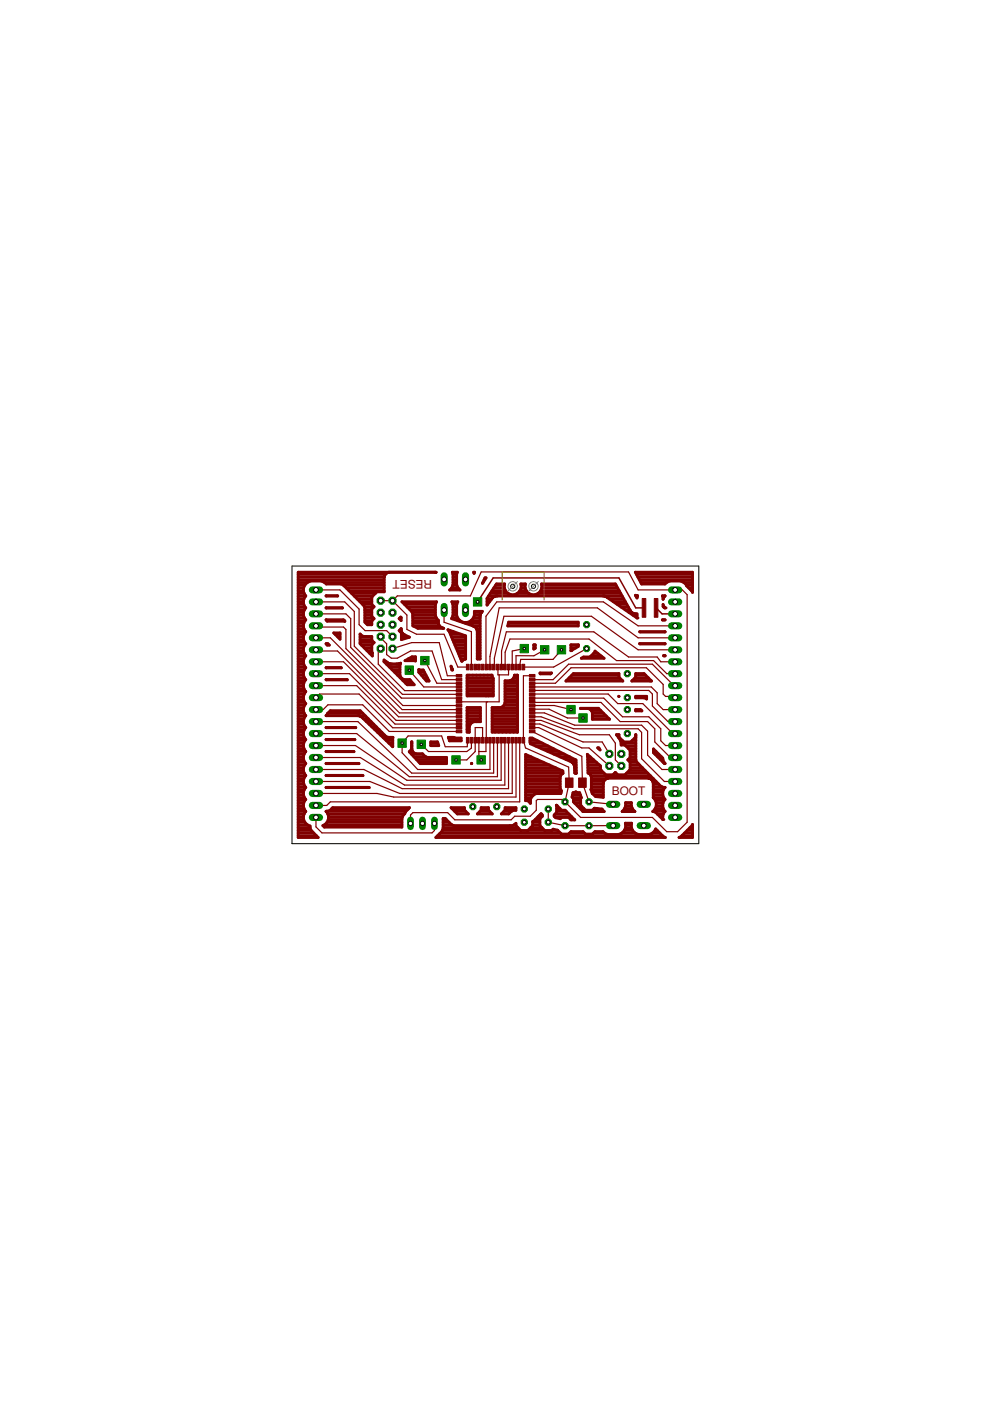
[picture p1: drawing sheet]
<svg xmlns="http://www.w3.org/2000/svg" width="210mm" height="297mm" viewBox="0 0 210 297" stroke-linecap="round" stroke-linejoin="round" font-family="sans-serif">
<defs><g id="words">
<g font-size="2.5" fill="#800000">
<text x="91.6" y="123" transform="rotate(-180 91.6 123)">RESET</text>
<text x="129.7" y="168.5">BOOT</text>
</g>
</g></defs>
<g fill="#800000" stroke="#800000" stroke-width=".21">
<path d="M98.9 140.8h.5v1.2h-.5z"/>
<path d="M99.7 140.8h.5v1.2h-.5z"/>
<path d="M100.5 140.8h.5v1.2h-.5z"/>
<path d="M101.3 140.8h.5v1.2h-.5z"/>
<path d="M102 140.8h.6v1.2h-.6z"/>
<path d="M102.8 140.8h.6v1.2h-.6z"/>
<path d="M103.6 140.8h.6v1.2h-.6z"/>
<path d="M104.4 140.8h.5v1.2h-.5z"/>
<path d="M105.2 140.8h.5v1.2h-.5z"/>
<path d="M106 140.8h.5v1.2h-.5z"/>
<path d="M106.8 140.8h.5v1.2h-.5z"/>
<path d="M107.5 140.8h.6v1.2h-.6z"/>
<path d="M108.3 140.8h.6v1.2h-.6z"/>
<path d="M109.1 140.8h.6v1.2h-.6z"/>
<path d="M109.9 140.8h.6v1.2h-.6z"/>
<path d="M110.7 140.8h.6v1.2h-.6z"/>
<path d="M96.7 148.5h1.2v.6h-1.2z"/>
<path d="M96.7 147.7h1.2v.6h-1.2z"/>
<path d="M96.7 146.9h1.2v.6h-1.2z"/>
<path d="M96.7 146.2h1.2v.5h-1.2z"/>
<path d="M96.7 145.4h1.2v.5h-1.2z"/>
<path d="M96.7 144.6h1.2v.5h-1.2z"/>
<path d="M96.7 143.8h1.2v.6h-1.2z"/>
<path d="M96.7 143h1.2v.5h-1.2z"/>
<path d="M96.7 149.3h1.2v.6h-1.2z"/>
<path d="M96.7 150.1h1.2v.5h-1.2z"/>
<path d="M96.7 150.9h1.2v.5h-1.2z"/>
<path d="M96.7 151.7h1.2v.5h-1.2z"/>
<path d="M96.7 152.5h1.2v.5h-1.2z"/>
<path d="M96.7 153.2h1.2v.6h-1.2z"/>
<path d="M96.7 154h1.2v.6h-1.2z"/>
<path d="M96.7 154.8h1.2v.6h-1.2z"/>
<path d="M98.9 156.4h.5v1.1h-.5z"/>
<path d="M99.7 156.4h.5v1.1h-.5z"/>
<path d="M100.5 156.4h.5v1.1h-.5z"/>
<path d="M101.3 156.4h.5v1.1h-.5z"/>
<path d="M102 156.4h.6v1.1h-.6z"/>
<path d="M102.8 156.4h.6v1.1h-.6z"/>
<path d="M103.6 156.4h.6v1.1h-.6z"/>
<path d="M104.4 156.4h.5v1.1h-.5z"/>
<path d="M105.2 156.4h.5v1.1h-.5z"/>
<path d="M106 156.4h.5v1.1h-.5z"/>
<path d="M106.8 156.4h.5v1.1h-.5z"/>
<path d="M107.5 156.4h.6v1.1h-.6z"/>
<path d="M108.3 156.4h.6v1.1h-.6z"/>
<path d="M109.1 156.4h.6v1.1h-.6z"/>
<path d="M109.9 156.4h.6v1.1h-.6z"/>
<path d="M110.7 156.4h.6v1.1h-.6z"/>
<path d="M112.2 154.8h1.2v.6h-1.2z"/>
<path d="M112.2 154h1.2v.6h-1.2z"/>
<path d="M112.2 153.2h1.2v.6h-1.2z"/>
<path d="M112.2 152.5h1.2v.5h-1.2z"/>
<path d="M112.2 151.7h1.2v.5h-1.2z"/>
<path d="M112.2 150.9h1.2v.5h-1.2z"/>
<path d="M112.2 150.1h1.2v.5h-1.2z"/>
<path d="M112.2 149.3h1.2v.6h-1.2z"/>
<path d="M112.2 148.5h1.2v.6h-1.2z"/>
<path d="M112.2 147.7h1.2v.6h-1.2z"/>
<path d="M112.2 146.9h1.2v.6h-1.2z"/>
<path d="M112.2 146.2h1.2v.5h-1.2z"/>
<path d="M112.2 145.4h1.2v.5h-1.2z"/>
<path d="M112.2 144.6h1.2v.5h-1.2z"/>
<path d="M112.2 143.8h1.2v.6h-1.2z"/>
<path d="M112.2 143h1.2v.5h-1.2z"/>
<path d="M122.7 164.9h1.6v2h-1.6z"/>
<path d="M119.9 164.9h1.6v2h-1.6z"/>
<path d="M138.7 126.9h.8v4h-.8z"/>
<path d="M136.2 126.9h.7v4h-.7z"/>
</g>
<g fill="#800000" stroke="#800000" stroke-width=".25">
<path d="M111 141.4h6.4z"/>
<path d="M117.4 141.4l7-3.9z"/>
<path d="M94.8 143.3h2.5z"/>
<path d="M93.1 136.2l1.7 7.1z"/>
<path d="M83.2 137.5l4.1-1.3z"/>
<path d="M87.3 136.2h5.8z"/>
<path d="M82 133.7l1.2 1.3z"/>
<path d="M77.4 133.7h4.6z"/>
<path d="M76.1 132.4l1.3 1.3z"/>
<path d="M76.1 129.1v3.3z"/>
<path d="M72.1 125.1l4 4z"/>
<path d="M67 125.1h5.1z"/>
<path d="M124.9 175.1l5.1-.1z"/>
<path d="M119.8 175.1h5.1z"/>
<path d="M116.2 174.3l3.6 .8z"/>
<path d="M116.2 171.5v2.8z"/>
<path d="M86.5 156l-1.2 1.6z"/>
<path d="M86.5 156h7.1z"/>
<path d="M93.6 156l.8 2.3z"/>
<path d="M94.4 158.3h4.7z"/>
<path d="M99.2 156.9l-.1 1.4z"/>
<path d="M103.9 156.9v6.2z"/>
<path d="M88.6 163.1h15.3z"/>
<path d="M85.3 159.6l3.3 3.5z"/>
<path d="M85.3 157.6v2z"/>
<path d="M108.6 138v3.4z"/>
<path d="M108.6 138l2.6-.5z"/>
<path d="M119 137.8l-1.7 2z"/>
<path d="M110.4 139.8h6.9z"/>
<path d="M110.4 139.8l-.3 1.6z"/>
<path d="M109.4 139v2.4z"/>
<path d="M109.4 139h3.8z"/>
<path d="M113.2 139l2.3-1.2z"/>
<path d="M97.1 141.4h2.1z"/>
<path d="M94.1 134.5l3 6.9z"/>
<path d="M88.3 134.5h5.8z"/>
<path d="M86.3 133.5l2 1z"/>
<path d="M86.3 130.4v3.1z"/>
<path d="M83.2 127.4l3.1 3z"/>
<path d="M80.7 127.4h2.5z"/>
<path d="M143.1 125.1h1.6z"/>
<path d="M144.7 125.1l1 1z"/>
<path d="M145.7 126.1v48.2z"/>
<path d="M143.7 176.3l2-2z"/>
<path d="M141.4 176.3h2.3z"/>
<path d="M138.3 173.3l3.1 3z"/>
<path d="M123.1 173.3h15.2z"/>
<path d="M119.8 170l3.3 3.3z"/>
<path d="M111 143.3h1.8z"/>
<path d="M111 143.3v13.6z"/>
<path d="M120.6 162.6l.1 3.3z"/>
<path d="M111.4 158.6l9.2 4z"/>
<path d="M111 156.9l.4 1.7z"/>
<path d="M120.7 165.9l-.9 4.1z"/>
<path d="M87 172.8v1.8z"/>
<path d="M87 172.8l.5-.5z"/>
<path d="M87.5 172.3h7.4z"/>
<path d="M94.9 172.3l1.5 1.5z"/>
<path d="M96.4 173.8h12z"/>
<path d="M108.4 173.8l.7-.7z"/>
<path d="M109.1 173.1h3.3z"/>
<path d="M112.4 173.1l1.3-1.3z"/>
<path d="M113.7 169.8v2z"/>
<path d="M114 169.5l-.3 .3z"/>
<path d="M114 169.5h5.3z"/>
<path d="M119.3 169.5l.5 .5z"/>
<path d="M102.3 154.3v2.6z"/>
<path d="M100.8 154.3h1.5z"/>
<path d="M100.8 154.3v2.6z"/>
<path d="M135.3 125.1h7.8z"/>
<path d="M133.3 121.3l2 3.8z"/>
<path d="M102 121.3h31.3z"/>
<path d="M102 121.3l-2.3 5z"/>
<path d="M84.2 126.3h15.5z"/>
<path d="M84.2 126.3l-1 1.1z"/>
<path d="M100.8 156.9v2.4z"/>
<path d="M96.7 161.1h2.3z"/>
<path d="M99 161.1l1.8-1.8z"/>
<path d="M99.9 133.9v7.5z"/>
<path d="M94.1 131.9l5.8 2z"/>
<path d="M94.1 129.4v2.5z"/>
<path d="M101.5 156.9v2.4z"/>
<path d="M101.5 159.3h1.5z"/>
<path d="M103 156.9v2.4z"/>
<path d="M101.5 159.3v1z"/>
<path d="M101.5 160.3l.5 .8z"/>
<path d="M107.8 141.4v1.7z"/>
<path d="M105.6 143.1h.2z"/>
<path d="M105.8 143.1h2z"/>
<path d="M105.6 141.4v1.7z"/>
<path d="M97.3 148.8h6z"/>
<path d="M103.3 148.8h2.5z"/>
<path d="M105.8 143.1v5.7z"/>
<path d="M103.1 149v7.9z"/>
<path d="M103.1 149l.2-.2z"/>
<path d="M92.6 144.9h4.7z"/>
<path d="M90.1 140.1l2.5 4.8z"/>
<path d="M89.9 145.6h7.4z"/>
<path d="M86.8 142.1l3.1 3.5z"/>
<path d="M80.7 135v.2z"/>
<path d="M80.7 135.2l1.3 1.3z"/>
<path d="M82 136.5v2.3z"/>
<path d="M82 138.8l1 .7z"/>
<path d="M83 139.5h1.2z"/>
<path d="M84.2 139.5l2.8-1.5z"/>
<path d="M87 138h4.6z"/>
<path d="M91.6 138l2 6.1z"/>
<path d="M93.6 144.1h3.7z"/>
<path d="M85.8 146.4h11.5z"/>
<path d="M80.2 140.8l5.6 5.6z"/>
<path d="M80.2 138v2.8z"/>
<path d="M80.2 138l.5-.5z"/>
<path d="M120.3 152.2h3.3z"/>
<path d="M116.4 150.4l3.9 1.8z"/>
<path d="M112.8 150.4h3.6z"/>
<path d="M112.8 149.6h4.7z"/>
<path d="M117.5 149.6l3.6 .9z"/>
<path d="M112.8 155.1l10.6 5.3z"/>
<path d="M123.4 160.4l.1 5.5z"/>
<path d="M123.5 165.9l1.4 4.1z"/>
<path d="M124.9 170l5.1 .5z"/>
<path d="M127.7 157.3l1.5 2.5z"/>
<path d="M123.6 157.3h4.1z"/>
<path d="M114.5 153.5l9.1 3.8z"/>
<path d="M112.8 153.5h1.7z"/>
<path d="M112.8 154.3h1.4z"/>
<path d="M114.2 154.3l9.2 4.3z"/>
<path d="M123.4 158.6h1.5z"/>
<path d="M124.9 158.6l4.3 3.8z"/>
<path d="M112.8 152.7h1.9z"/>
<path d="M114.7 152.7l8.1 3.1z"/>
<path d="M122.8 155.8h6.4z"/>
<path d="M129.2 155.8l1.3 1.8z"/>
<path d="M130.5 157.6v3.5z"/>
<path d="M130.5 161.1l1.2 1.3z"/>
<path d="M112.8 151.1h2.6z"/>
<path d="M115.4 151.1l6.4 2.7z"/>
<path d="M121.8 153.8h14.2z"/>
<path d="M136 153.8l1.3 1.2z"/>
<path d="M137.3 155v5.1z"/>
<path d="M137.3 160.1l3.1 3z"/>
<path d="M140.4 163.1h2.7z"/>
<path d="M142.6 155.5h.5z"/>
<path d="M136.3 149.2l6.3 6.3z"/>
<path d="M131 149.2h5.3z"/>
<path d="M128.9 147.1l2.1 2.1z"/>
<path d="M112.9 147.1h16z"/>
<path d="M142.1 160.6h1z"/>
<path d="M138.8 157.3l3.3 3.3z"/>
<path d="M138.8 154.5v2.8z"/>
<path d="M137.3 153l1.5 1.5z"/>
<path d="M131.5 153h5.8z"/>
<path d="M127.4 148.9l4.1 4.1z"/>
<path d="M113 148.9h14.4z"/>
<path d="M112.8 148.8l.2 .1z"/>
<path d="M112.8 148h15.2z"/>
<path d="M128 148l4 4z"/>
<path d="M132 152h5.6z"/>
<path d="M137.6 152l2.5 2.5z"/>
<path d="M140.1 154.5v2.6z"/>
<path d="M140.1 157.1l1 1z"/>
<path d="M141.1 158.1h2z"/>
<path d="M140.9 165.7h2.2z"/>
<path d="M136 160.9l4.9 4.8z"/>
<path d="M136 155.3v5.6z"/>
<path d="M135.3 154.5l.7 .8z"/>
<path d="M121.6 154.5h13.7z"/>
<path d="M114.7 152l6.9 2.5z"/>
<path d="M112.9 152h1.8z"/>
<path d="M142.9 145.4h.2z"/>
<path d="M138.3 140.8l4.6 4.6z"/>
<path d="M120.6 140.8h17.7z"/>
<path d="M117.3 144.1l3.3-3.3z"/>
<path d="M112.9 144.1h4.4z"/>
<path d="M141.6 153h1.5z"/>
<path d="M138.3 149.7l3.3 3.3z"/>
<path d="M138.3 147.1v2.6z"/>
<path d="M137.6 146.4l.7 .7z"/>
<path d="M112.9 146.4h24.7z"/>
<path d="M112.8 145.6h25.3z"/>
<path d="M138.1 145.6l1.2 1.3z"/>
<path d="M139.3 146.9v2.3z"/>
<path d="M139.3 149.2l1.3 1.3z"/>
<path d="M140.6 150.5h2.5z"/>
<path d="M112.8 144.9h5z"/>
<path d="M117.8 144.9l3.3-3.3z"/>
<path d="M121.1 141.6h16z"/>
<path d="M137.1 141.6l3.5 3.5z"/>
<path d="M140.6 145.1v2z"/>
<path d="M140.6 147.1l.5 .6z"/>
<path d="M141.1 147.7h1.8z"/>
<path d="M142.9 147.7l.2 .2z"/>
<path d="M141.4 142.8h1.7z"/>
<path d="M138.6 140.1l2.8 2.7z"/>
<path d="M130.7 140.1h7.9z"/>
<path d="M124.9 135.5l5.8 4.6z"/>
<path d="M108.1 135.5h16.8z"/>
<path d="M108.1 135.5l-1 2.8z"/>
<path d="M107.1 138.3v3.1z"/>
<path d="M140.1 140.3h3z"/>
<path d="M139.3 139.3l.8 1z"/>
<path d="M133.3 139.3h6z"/>
<path d="M125.9 134l7.4 5.3z"/>
<path d="M107.4 134h18.5z"/>
<path d="M107.4 134l-1.1 4z"/>
<path d="M106.3 138v3.3z"/>
<path d="M106.3 141.4v-.1z"/>
<path d="M135.3 137.8h7.8z"/>
<path d="M125.4 130.7l9.9 7.1z"/>
<path d="M106.8 130.7h18.6z"/>
<path d="M106.8 130.7l-2 8.8z"/>
<path d="M104.8 139.5v1.8z"/>
<path d="M104.7 141.4l.1-.1z"/>
<path d="M135.3 132.7h7.8z"/>
<path d="M127.9 127.6l7.4 5.1z"/>
<path d="M105.3 127.6h22.6z"/>
<path d="M105.3 127.6l-2.3 3.1z"/>
<path d="M103 130.7v10.7z"/>
<path d="M103.9 139.2v2.2z"/>
<path d="M105.8 128.9l-1.9 10.3z"/>
<path d="M105.8 128.9h20.9z"/>
<path d="M126.7 128.9l8.6 6.3z"/>
<path d="M135.3 135.2h7.8z"/>
<path d="M99.9 156.9v1.7z"/>
<path d="M99 159.3l.9-.7z"/>
<path d="M90.8 159.3h8.2z"/>
<path d="M89.3 157.8l1.5 1.5z"/>
<path d="M92.1 174.6v1.5z"/>
<path d="M91.6 176.6l.5-.5z"/>
<path d="M68.3 176.6h23.3z"/>
<path d="M67 175.3l1.3 1.3z"/>
<path d="M67 173.3v2z"/>
<path d="M67 170.8h2.3z"/>
<path d="M69.3 170.8l.7-.8z"/>
<path d="M70 170h40.2z"/>
<path d="M110.2 156.9v13.1z"/>
<path d="M67 168.2h12.9z"/>
<path d="M79.9 168.2l3.6 .8z"/>
<path d="M83.5 169h25.9z"/>
<path d="M109.4 156.9v12.1z"/>
<path d="M67 165.7h11.4z"/>
<path d="M78.4 165.7l6.3 2.5z"/>
<path d="M84.7 168.2h23.9z"/>
<path d="M108.6 156.9v11.3z"/>
<path d="M67 163.1h10.2z"/>
<path d="M77.2 163.1l8.1 4.1z"/>
<path d="M85.3 167.2h22.5z"/>
<path d="M107.8 156.9v10.3z"/>
<path d="M67 153h8.9z"/>
<path d="M75.9 153l11.4 10.9z"/>
<path d="M87.3 163.9h17.4z"/>
<path d="M104.7 156.9v7z"/>
<path d="M67 155.5h8.6z"/>
<path d="M75.6 155.5l11.2 9.2z"/>
<path d="M86.8 164.7h18.7z"/>
<path d="M105.5 156.9v7.8z"/>
<path d="M84.7 151.1h12.6z"/>
<path d="M71.6 138l13.1 13.1z"/>
<path d="M67.2 138h4.4z"/>
<path d="M67 137.8l.2 .2z"/>
<path d="M67 140.3h5.8z"/>
<path d="M72.8 140.3l11.7 11.7z"/>
<path d="M84.5 152h12.3z"/>
<path d="M96.8 152l.5-.1z"/>
<path d="M84 152.7h13.3z"/>
<path d="M74.1 142.8l9.9 9.9z"/>
<path d="M67 142.8h7.1z"/>
<path d="M83.8 153.5h13.5z"/>
<path d="M75.6 145.4l8.2 8.1z"/>
<path d="M67 145.4h8.6z"/>
<path d="M67 160.6h9.4z"/>
<path d="M76.4 160.6l9.4 5.9z"/>
<path d="M85.8 166.5h21.2z"/>
<path d="M107 156.9v9.6z"/>
<path d="M67 158.1h8.4z"/>
<path d="M75.4 158.1l10.9 7.3z"/>
<path d="M86.3 165.4h20z"/>
<path d="M106.3 156.9v8.5z"/>
<path d="M67 130.2h6.3z"/>
<path d="M73.3 130.2l1.1 1z"/>
<path d="M74.4 131.2v6.1z"/>
<path d="M74.4 137.3l10.5 10.5z"/>
<path d="M84.9 147.8l.1 .1z"/>
<path d="M85.1 148h12.2z"/>
<path d="M85 147.9l.1 .1z"/>
<path d="M85.3 147.2h12z"/>
<path d="M75.1 137l10.2 10.2z"/>
<path d="M75.1 129.6v7.4z"/>
<path d="M73.1 127.6l2 2z"/>
<path d="M67 127.6h6.1z"/>
<path d="M85.4 149.6h11.9z"/>
<path d="M73.3 137.5l12.1 12.1z"/>
<path d="M73.3 133.5v4z"/>
<path d="M72.8 132.9l.5 .6z"/>
<path d="M67.2 132.9h5.6z"/>
<path d="M67 132.7l.2 .2z"/>
<path d="M67 135.2h3z"/>
<path d="M70 135.2l15.3 15.3z"/>
<path d="M85.3 150.5h11.9z"/>
<path d="M97.2 150.5l.1-.1z"/>
<path d="M82.5 155.1h14.8z"/>
<path d="M76.9 149.4l5.6 5.7z"/>
<path d="M69.5 149.4h7.4z"/>
<path d="M68.5 150.5l1-1.1z"/>
<path d="M67 150.5h1.5z"/>
<path d="M83.3 154.3h14z"/>
<path d="M76.1 147.1l7.2 7.2z"/>
<path d="M67.8 147.1h8.3z"/>
<path d="M67.8 147.1l-.8 .8z"/>
</g>
<g fill="#800000" stroke="#800000" stroke-width=".32">
<path d="M134.8 128.9h1.7z"/>
<path d="M131.2 122.5l3.6 6.4z"/>
<path d="M104.6 122.5h26.6z"/>
<path d="M104.6 122.5l-3.3 5.1z"/>
<path d="M140.4 130.2h2.7z"/>
<path d="M139.1 128.9l1.3 1.3z"/>
</g>
<g fill="#800000" stroke="#800000" stroke-width=".61">
<path d="M86.8 159.4l.3-.3z"/>
<path d="M87.3 158.7l-.2 .4z"/>
<path d="M87.3 157.3v1.4z"/>
<path d="M87.3 157.3v1.6z"/>
<path d="M87.3 158.9l.2 .4z"/>
<path d="M87.5 159.3l.3 .4z"/>
<path d="M87.8 159.7l.4 .1z"/>
<path d="M88.2 159.8h1.4z"/>
<path d="M89.6 159.8l.5 .6z"/>
<path d="M90.1 160.4l.5 .2z"/>
<path d="M90.6 160.6h.5z"/>
<path d="M91.1 160.6h3.6z"/>
<path d="M94.7 160.6v1.3z"/>
<path d="M89.1 161.9h5.6z"/>
<path d="M86.8 159.4l2.3 2.5z"/>
</g>
<circle cx="86.8" cy="159.4" r=".31" fill="#800000"/>
<g fill="#800000" stroke="#800000" stroke-width=".61">
<path d="M92.8 157.3l.2 .8z"/>
<path d="M91.4 158.1h1.6z"/>
<path d="M91.3 157.3v.8z"/>
<path d="M91.3 157.3h1.5z"/>
<path d="M103.1 122.5l-.8 1.2z"/>
<path d="M102.8 122.5l-.5 1.2z"/>
<path d="M102.8 122.5h.3z"/>
<path d="M100.4 121.3h.2z"/>
<path d="M100.6 121.3l-.1 .3z"/>
<path d="M100.4 121.3l.1 .3z"/>
<path d="M87.5 132.7l1.1 .5z"/>
<path d="M87.5 130.7v2z"/>
<path d="M87.5 130.2v.5z"/>
<path d="M87.3 129.7l.2 .5z"/>
<path d="M85.2 127.6l2.1 2.1z"/>
<path d="M85.2 127.6h7.4z"/>
<path d="M92.6 127.6l-.3 .6z"/>
<path d="M92.3 128.2v2.3z"/>
<path d="M92.3 130.5l.3 .7z"/>
<path d="M92.6 131.2l.3 .3z"/>
<path d="M92.9 131.5v.2z"/>
<path d="M92.9 131.8v.2z"/>
<path d="M92.9 132v.2z"/>
<path d="M92.9 132.2l.1 .2z"/>
<path d="M93 132.4l.1 .2z"/>
<path d="M93.2 132.7l.1 .1z"/>
<path d="M93.3 132.8l.1 .2z"/>
<path d="M93.5 133l.2 .1z"/>
<path d="M93.7 133.1l.2 .1z"/>
<path d="M93.9 133.2h.2z"/>
<path d="M88.6 133.2h5.5z"/>
<path d="M98.3 139.9l.4-.2z"/>
<path d="M98.3 139.9l-.3 .3z"/>
<path d="M95.3 134l2.6 6.2z"/>
<path d="M95.2 133.7l.1 .3z"/>
</g>
<circle cx="95.2" cy="133.7" r=".31" fill="#800000"/>
<g fill="#800000" stroke="#800000" stroke-width=".61">
<path d="M95 133.6l.2 .1z"/>
<path d="M95 133.5l3.7 1.3z"/>
<path d="M98.7 134.8v4.9z"/>
<path d="M96.1 124l-.3 .7z"/>
<path d="M96.1 121.7v2.3z"/>
<path d="M95.9 121.3l.2 .4z"/>
<path d="M95.9 121.3h1.1z"/>
<path d="M97 121.3l-.2 .4z"/>
<path d="M96.8 121.7v2.3z"/>
<path d="M96.8 124l.3 .7z"/>
<path d="M97.1 124.7l.4 .4z"/>
<path d="M95.3 125.1h2.2z"/>
<path d="M95.3 125.1l.5-.4z"/>
<path d="M87.9 140.1h.2z"/>
<path d="M85.9 140.1h2z"/>
<path d="M85.9 140.1l1.5-.8z"/>
<path d="M87.4 139.3h.7z"/>
<path d="M88.1 139.3v.8z"/>
<path d="M82.2 140.5l.1 .1z"/>
<path d="M82.4 140.7h.2z"/>
<path d="M82.6 140.7l.1 .1z"/>
<path d="M82.9 140.8h.2z"/>
<path d="M83.1 140.8h1z"/>
<path d="M84.1 140.8h.2z"/>
<path d="M84.3 140.8h.2z"/>
<path d="M84.6 140.8l.2-.1z"/>
<path d="M84.8 140.7l.1-.1z"/>
<path d="M84.9 140.6l-.1 .4z"/>
<path d="M84.8 141v2.2z"/>
<path d="M84.8 143.2l.2 .4z"/>
<path d="M85 143.6l.3 .3z"/>
<path d="M85.3 143.9l.4 .2z"/>
<path d="M85.7 144.1h1.2z"/>
<path d="M86.9 144.1l.9 1.1z"/>
<path d="M86.3 145.2h1.5z"/>
<path d="M81.4 140.3l4.9 4.9z"/>
<path d="M81.4 139.9v.4z"/>
<path d="M81.4 139.9l.8 .6z"/>
<path d="M93.2 176.8l.5-.5z"/>
<path d="M94 175.6l-.3 .7z"/>
<path d="M94 173.5v2.1z"/>
<path d="M94 173.5h.4z"/>
<path d="M94.4 173.5l1 1z"/>
<path d="M95.4 174.5l.3 .4z"/>
<path d="M95.7 174.9l.5 .1z"/>
<path d="M96.2 175h11.9z"/>
<path d="M108.1 175h.5z"/>
<path d="M108.6 175l.5-.1z"/>
<path d="M109.1 174.9l.3-.3z"/>
<path d="M109.4 174.6v.4z"/>
<path d="M109.4 175l1 1.1z"/>
<path d="M110.4 176.1h1.5z"/>
<path d="M111.9 176.1l1-1.1z"/>
<path d="M112.9 174.2v.8z"/>
<path d="M112.9 174.2l.2-.1z"/>
<path d="M113.1 174.1l1.3-1.3z"/>
<path d="M114.4 172.8l.3-.3z"/>
<path d="M114.7 172.5l.3 .3z"/>
<path d="M115 172.8v.3z"/>
<path d="M115 173.1l-.5 .5z"/>
<path d="M114.5 173.6v1.4z"/>
<path d="M114.5 175l1 1.1z"/>
<path d="M115.5 176.1h1.5z"/>
<path d="M117 176.1l.3-.3z"/>
<path d="M117.3 175.8l.9 .2z"/>
<path d="M118.2 176l.9 .8z"/>
<path d="M119.1 176.8h1.4z"/>
<path d="M120.5 176.8l.6-.5z"/>
<path d="M121.1 176.3h2.5z"/>
<path d="M123.6 176.3l.5 .5z"/>
<path d="M124.1 176.8h1.5z"/>
<path d="M125.6 176.8l.6-.5z"/>
<path d="M126.2 176.3h1.6z"/>
<path d="M127.8 176.3l.4 .4z"/>
<path d="M128.2 176.7l.7 .2z"/>
<path d="M128.9 176.9h2.2z"/>
<path d="M131.1 176.9l.7-.2z"/>
<path d="M131.8 176.7l.6-.6z"/>
<path d="M132.6 175.4l-.2 .7z"/>
<path d="M132.6 174.7v.7z"/>
<path d="M132.6 174.5v.2z"/>
<path d="M132.6 174.5h1.3z"/>
<path d="M133.9 174.5v.2z"/>
<path d="M133.9 174.7v.7z"/>
<path d="M133.9 175.4l.3 .7z"/>
<path d="M134.2 176.1l.5 .6z"/>
<path d="M134.7 176.7l.7 .2z"/>
<path d="M135.4 176.9h2.2z"/>
<path d="M137.6 176.9l.7-.2z"/>
<path d="M138.3 176.7l.6-.6z"/>
<path d="M139 175.7l-.1 .4z"/>
<path d="M139 175.7l1.7 1.7z"/>
<path d="M140.7 177.4l.4 .2z"/>
<path d="M92.4 177.6h48.7z"/>
<path d="M92.4 177.6l.3-.3z"/>
<path d="M92.7 177.3l.4-.5z"/>
<path d="M63.2 121.3v56.3z"/>
<path d="M63.2 121.3h29.3z"/>
<path d="M92.2 121.3h.1z"/>
<path d="M82.5 121.3h9.7z"/>
<path d="M82.4 121.3h.1z"/>
<path d="M81.4 122.4v3.1z"/>
<path d="M79.9 125.5h1.5z"/>
<path d="M79.9 125.5l-1.1 1.1z"/>
<path d="M78.8 126.6v1.5z"/>
<path d="M78.8 128.1l.5 .5z"/>
<path d="M78.8 129.1l.5-.5z"/>
<path d="M78.8 129.1v1.6z"/>
<path d="M78.8 130.7l.5 .5z"/>
<path d="M79.3 131.2l-.5 .5z"/>
<path d="M78.8 131.7v.8z"/>
<path d="M77.9 132.5h.9z"/>
<path d="M77.4 131.9l.5 .6z"/>
<path d="M77.4 129.4v2.5z"/>
<path d="M77.4 128.9v.5z"/>
<path d="M77.2 128.4l.2 .5z"/>
<path d="M73.1 124.4l4.1 4z"/>
<path d="M72.8 124l.3 .4z"/>
<path d="M72.3 123.8l.5 .2z"/>
<path d="M69.2 123.8h3.1z"/>
<path d="M68.8 123.5l.4 .3z"/>
<path d="M68.1 123.2l.7 .3z"/>
<path d="M65.8 123.2h2.3z"/>
<path d="M65.2 123.5l.6-.3z"/>
<path d="M65.2 123.5l-.6 .5z"/>
<path d="M64.6 124l-.3 .7z"/>
<path d="M64.3 124.7v.8z"/>
<path d="M64.3 125.5l.3 .6z"/>
<path d="M64.6 126.1l.2 .2z"/>
<path d="M64.8 126.3l-.2 .3z"/>
<path d="M64.6 126.6l-.3 .6z"/>
<path d="M64.3 127.2v.8z"/>
<path d="M64.3 128l.3 .7z"/>
<path d="M64.6 128.7l.2 .2z"/>
<path d="M64.8 128.9l-.2 .2z"/>
<path d="M64.6 129.1l-.3 .7z"/>
<path d="M64.3 129.8v.7z"/>
<path d="M64.3 130.5l.3 .7z"/>
<path d="M64.6 131.2l.2 .2z"/>
<path d="M64.8 131.4l-.2 .2z"/>
<path d="M64.6 131.6l-.3 .7z"/>
<path d="M64.3 132.3v.8z"/>
<path d="M64.3 133.1l.3 .6z"/>
<path d="M64.6 133.7l.2 .3z"/>
<path d="M64.8 134l-.2 .2z"/>
<path d="M64.6 134.2l-.3 .7z"/>
<path d="M64.3 134.9v.7z"/>
<path d="M64.3 135.6l.3 .7z"/>
<path d="M64.6 136.3l.2 .2z"/>
<path d="M64.8 136.5l-.2 .2z"/>
<path d="M64.6 136.7l-.3 .7z"/>
<path d="M64.3 137.4v.7z"/>
<path d="M64.3 138.1l.3 .7z"/>
<path d="M64.6 138.8l.2 .2z"/>
<path d="M64.6 139.2l.2-.2z"/>
<path d="M64.6 139.2l-.3 .7z"/>
<path d="M64.3 139.9v.8z"/>
<path d="M64.3 140.7l.3 .7z"/>
<path d="M64.6 141.4l.2 .2z"/>
<path d="M64.8 141.6l-.2 .2z"/>
<path d="M64.6 141.8l-.3 .7z"/>
<path d="M64.3 142.5v.7z"/>
<path d="M64.3 143.2l.3 .7z"/>
<path d="M64.6 143.9l.2 .2z"/>
<path d="M64.8 144.1l-.2 .2z"/>
<path d="M64.6 144.3l-.3 .7z"/>
<path d="M64.3 145v.8z"/>
<path d="M64.3 145.8l.3 .6z"/>
<path d="M64.6 146.4l.2 .2z"/>
<path d="M64.8 146.6l-.2 .3z"/>
<path d="M64.6 146.9l-.3 .7z"/>
<path d="M64.3 147.6v.7z"/>
<path d="M64.3 148.3l.3 .7z"/>
<path d="M64.6 149l.2 .2z"/>
<path d="M64.8 149.2l-.2 .2z"/>
<path d="M64.6 149.4l-.3 .7z"/>
<path d="M64.3 150.1v.7z"/>
<path d="M64.3 150.8l.3 .7z"/>
<path d="M64.6 151.5l.2 .2z"/>
<path d="M64.8 151.7l-.2 .2z"/>
<path d="M64.6 151.9l-.3 .7z"/>
<path d="M64.3 152.6v.8z"/>
<path d="M64.3 153.4l.3 .6z"/>
<path d="M64.6 154l.2 .3z"/>
<path d="M64.8 154.3l-.2 .2z"/>
<path d="M64.6 154.5l-.3 .6z"/>
<path d="M64.3 155.1v.8z"/>
<path d="M64.3 155.9l.3 .7z"/>
<path d="M64.6 156.6l.2 .2z"/>
<path d="M64.8 156.8l-.2 .2z"/>
<path d="M64.6 157l-.3 .7z"/>
<path d="M64.3 157.7v.8z"/>
<path d="M64.3 158.5l.3 .6z"/>
<path d="M64.6 159.1l.2 .2z"/>
<path d="M64.8 159.3l-.2 .3z"/>
<path d="M64.6 159.6l-.3 .6z"/>
<path d="M64.3 160.2v.8z"/>
<path d="M64.3 161l.3 .7z"/>
<path d="M64.6 161.7l.2 .2z"/>
<path d="M64.8 161.9l-.2 .2z"/>
<path d="M64.6 162.1l-.3 .7z"/>
<path d="M64.3 162.8v.7z"/>
<path d="M64.3 163.5l.3 .7z"/>
<path d="M64.6 164.2l.2 .2z"/>
<path d="M64.8 164.4l-.2 .2z"/>
<path d="M64.6 164.6l-.3 .7z"/>
<path d="M64.3 165.3v.7z"/>
<path d="M64.3 166l.3 .7z"/>
<path d="M64.6 166.7l.2 .3z"/>
<path d="M64.6 167.2l.2-.2z"/>
<path d="M64.6 167.2l-.3 .6z"/>
<path d="M64.3 167.8v.8z"/>
<path d="M64.3 168.6l.3 .7z"/>
<path d="M64.6 169.3l.2 .2z"/>
<path d="M64.8 169.5l-.2 .2z"/>
<path d="M64.6 169.7l-.3 .7z"/>
<path d="M64.3 170.4v.7z"/>
<path d="M64.3 171.1l.3 .7z"/>
<path d="M64.6 171.8l.2 .2z"/>
<path d="M64.8 172l-.2 .2z"/>
<path d="M64.6 172.2l-.3 .7z"/>
<path d="M64.3 172.9v.8z"/>
<path d="M64.3 173.7l.3 .7z"/>
<path d="M64.6 174.4l.6 .5z"/>
<path d="M65.2 174.9l.5 .2z"/>
<path d="M65.7 175.1v.5z"/>
<path d="M65.7 175.6l.2 .4z"/>
<path d="M65.9 176l.4 .4z"/>
<path d="M66.3 176.4l1.2 1.2z"/>
<path d="M63.2 177.6h4.3z"/>
<path d="M86.5 171.6l-.5 .5z"/>
<path d="M86 172.1l-.2 .4z"/>
<path d="M85.5 172.8l.3-.3z"/>
<path d="M85.5 172.8l-.3 .7z"/>
<path d="M85.2 173.5v1.9z"/>
<path d="M68.8 175.4h16.4z"/>
<path d="M68.5 175l.3 .4z"/>
<path d="M68.5 175l.3-.1z"/>
<path d="M68.8 174.9l.5-.5z"/>
<path d="M69.6 173.7l-.3 .7z"/>
<path d="M69.6 172.9v.8z"/>
<path d="M69.3 172.2l.3 .7z"/>
<path d="M69.1 172l.2 .2z"/>
<path d="M69.2 172h.3z"/>
<path d="M69.5 172l.5-.2z"/>
<path d="M70.5 171.2l-.5 .6z"/>
<path d="M70.5 171.2h16.3z"/>
<path d="M86.8 171.2l-.3 .4z"/>
<path d="M98.5 171.7l.8 .9z"/>
<path d="M97 172.6h2.3z"/>
<path d="M95.6 171.2l1.4 1.4z"/>
<path d="M95.6 171.2h2.9z"/>
<path d="M98.5 171.2v.5z"/>
<path d="M103.5 171.7l.9 .9z"/>
<path d="M101.2 172.6h3.2z"/>
<path d="M102 171.7l-.8 .9z"/>
<path d="M102 171.2v.5z"/>
<path d="M102 171.2h1.5z"/>
<path d="M103.5 171.2v.5z"/>
<path d="M108.9 171.8h.5z"/>
<path d="M108.4 172l.5-.2z"/>
<path d="M108.1 172.3l.3-.3z"/>
<path d="M108.1 172.3l-.2 .3z"/>
<path d="M106.3 172.6h1.6z"/>
<path d="M107.1 171.7l-.8 .9z"/>
<path d="M107.1 171.2v.5z"/>
<path d="M107.1 171.2h2.3z"/>
<path d="M109.4 171.2v.6z"/>
<path d="M112.6 169l-.1 .5z"/>
<path d="M112.5 169.5v.5z"/>
<path d="M112.5 170v.3z"/>
<path d="M111.9 169.8l.6 .5z"/>
<path d="M111.4 169.8h.5z"/>
<path d="M111.4 160v9.8z"/>
<path d="M111.4 160l7.9 3.5z"/>
<path d="M119.3 163.5l.1 .5z"/>
<path d="M119.3 164h.1z"/>
<path d="M119.3 164l-.4 .3z"/>
<path d="M118.9 164.3l-.1 .4z"/>
<path d="M118.8 164.7v2.5z"/>
<path d="M118.8 167.2l.1 .4z"/>
<path d="M118.9 167.6l.1 .1z"/>
<path d="M119 167.7l-.1 .6z"/>
<path d="M113.7 168.3h5.2z"/>
<path d="M113.3 168.4l.4-.1z"/>
<path d="M112.9 168.8l.4-.4z"/>
<path d="M112.9 168.8l-.3 .2z"/>
<path d="M69.2 166.9h9z"/>
<path d="M78.2 166.9l.1 .1z"/>
<path d="M69.2 167h9.1z"/>
<path d="M69.2 164.4h7.7z"/>
<path d="M76.9 164.4h.1z"/>
<path d="M69.2 164.4h7.8z"/>
<path d="M69.2 154.2h6.2z"/>
<path d="M69.2 154.3h6.2z"/>
<path d="M69.2 156.8h6z"/>
<path d="M69.2 159.3h5.8z"/>
<path d="M69.2 159.4h5.9z"/>
<path d="M69.2 161.9h6.8z"/>
<path d="M69.2 161.9h6.9z"/>
<path d="M69.1 131.4l.2 .2z"/>
<path d="M69.2 131.4h3.6z"/>
<path d="M72.8 131.4l.3 .3z"/>
<path d="M69.4 131.7h3.7z"/>
<path d="M72.1 134.2v1.3z"/>
<path d="M70.8 134.2l1.3 1.3z"/>
<path d="M70.8 134.2h1.3z"/>
<path d="M69.1 136.5l.2 .2z"/>
<path d="M69.2 136.5h.3z"/>
<path d="M69.5 136.5l.3 .3z"/>
<path d="M69.4 136.8h.4z"/>
<path d="M76.7 134.8l.5 .2z"/>
<path d="M77.2 135h.4z"/>
<path d="M77.6 135h1.2z"/>
<path d="M78.8 135v.7z"/>
<path d="M78.8 135.7l.5 .5z"/>
<path d="M78.8 136.7l.5-.5z"/>
<path d="M78.8 136.7v1.6z"/>
<path d="M78.8 138.3l.2 .1z"/>
<path d="M79 138.4v.7z"/>
<path d="M76.3 136.5l2.7 2.6z"/>
<path d="M76.3 134.4v2.1z"/>
<path d="M76.3 134.4l.4 .4z"/>
<path d="M69.2 128.9h3.4z"/>
<path d="M69.2 126.3h2.3z"/>
<path d="M69.2 126.4h2.4z"/>
<path d="M69.2 144.1h4.4z"/>
</g>
<circle cx="76.6" cy="151.9" r=".31" fill="#800000"/>
<g fill="#800000" stroke="#800000" stroke-width=".61">
<path d="M76.3 151.8l.3 .1z"/>
<path d="M76.1 151.7l.2 .1z"/>
</g>
<circle cx="76.1" cy="151.7" r=".31" fill="#800000"/>
<g fill="#800000" stroke="#800000" stroke-width=".61">
<path d="M75.9 151.7h.2z"/>
<path d="M69.2 151.7h6.7z"/>
<path d="M69.1 151.7l.2-.2z"/>
<path d="M69.4 151.3l-.1 .2z"/>
<path d="M69.4 151.3l.2-.1z"/>
<path d="M70 150.7l-.4 .5z"/>
<path d="M70 150.7h6.4z"/>
<path d="M76.4 150.7l5.4 5.4z"/>
<path d="M81.8 156.1l.5 .2z"/>
<path d="M82.3 156.3h.5z"/>
<path d="M82.8 156.3h.5z"/>
<path d="M83.3 156.3v.2z"/>
<path d="M83.3 156.5v1.8z"/>
<path d="M76.7 152.1l6.6 6.2z"/>
<path d="M76.6 151.9l.1 .2z"/>
<path d="M96.5 156.5h1.3z"/>
<path d="M97.8 156.5v.6z"/>
<path d="M95.3 157.1h2.5z"/>
<path d="M95.1 156.3l.2 .8z"/>
<path d="M95.1 156.3h1z"/>
<path d="M96.1 156.3l.4 .2z"/>
<path d="M69.2 141.5h3.1z"/>
<path d="M69.2 141.6h3.2z"/>
<path d="M89 142h.7z"/>
<path d="M89.7 142l1.3 2.4z"/>
<path d="M90.4 144.4h.6z"/>
<path d="M88.8 142.5l1.6 1.9z"/>
<path d="M88.8 142v.5z"/>
<path d="M88.8 142h.2z"/>
<path d="M119.1 171.8h.7z"/>
<path d="M119.8 171.8l2.1 2z"/>
<path d="M121.1 173.8h.8z"/>
<path d="M120.5 173.3l.6 .5z"/>
<path d="M119.1 173.3h1.4z"/>
<path d="M119.1 173.3l-.3 .3z"/>
<path d="M117.8 173.4l1 .2z"/>
<path d="M117.5 173.1l.3 .3z"/>
<path d="M117.5 172.8v.3z"/>
<path d="M118 172.3l-.5 .5z"/>
<path d="M118 170.8v1.5z"/>
<path d="M118 170.7l1.1 1.1z"/>
<path d="M95.8 142h.2z"/>
<path d="M95.6 141.2l.2 .8z"/>
<path d="M95.6 141.2l.3 .7z"/>
<path d="M95.9 141.9l.1 .1z"/>
<path d="M85.1 134.2v1.4z"/>
<path d="M84.6 133.7l.5 .5z"/>
<path d="M84.6 133.7l.4-.4z"/>
<path d="M85 133.3v.1z"/>
<path d="M85 133.4v.2z"/>
<path d="M85 133.7l.1 .2z"/>
<path d="M85.1 133.9l.1 .2z"/>
<path d="M85.2 134.2l.2 .1z"/>
<path d="M85.4 134.3l.1 .1z"/>
<path d="M85.6 134.5l.2 .1z"/>
<path d="M85.8 134.6l1 .5z"/>
<path d="M85.1 135.6l1.7-.5z"/>
<path d="M144 177.6h2.8z"/>
<path d="M144 177.6l.4-.2z"/>
<path d="M144.4 177.4l.3-.3z"/>
<path d="M144.7 177.1l2-2.1z"/>
<path d="M146.8 174.8l-.1 .2z"/>
<path d="M146.8 174.8v2.8z"/>
<path d="M145 123.5l.5 .5z"/>
<path d="M144.3 123.2l.7 .3z"/>
<path d="M142 123.2h2.3z"/>
<path d="M141.3 123.5l.7-.3z"/>
<path d="M141.3 123.5l-.3 .3z"/>
<path d="M136 123.8h5z"/>
<path d="M134.7 121.3l1.3 2.5z"/>
<path d="M134.7 121.3h12.1z"/>
<path d="M146.8 121.3v4.3z"/>
<path d="M146.7 125.4l.1 .2z"/>
<path d="M146.4 125l.3 .4z"/>
<path d="M145.6 124.2l.8 .8z"/>
<path d="M145.5 124l.1 .2z"/>
<path d="M141 126.3l-.2 .3z"/>
<path d="M140.8 126.6l-.2 .5z"/>
<path d="M140.6 126.7v.4z"/>
<path d="M140.4 126.3l.2 .4z"/>
<path d="M140.4 126.3h.6z"/>
<path d="M135.1 126.7v.1z"/>
<path d="M134.7 126.2l.4 .6z"/>
<path d="M134.7 126.2h.2z"/>
<path d="M134.9 126.2l.1 .1z"/>
<path d="M135.2 126.3l-.1 .4z"/>
<path d="M84.6 131.2l.4-.4z"/>
<path d="M85 130.8v.1z"/>
<path d="M85 130.9v.7z"/>
<path d="M84.6 131.2l.4 .4z"/>
<path d="M100.5 153h.5z"/>
<path d="M100.1 153.2l.4-.2z"/>
<path d="M100.1 153.2l-.4 .4z"/>
<path d="M99.7 153.6l-.2 .4z"/>
<path d="M99.5 154v1.2z"/>
<path d="M99 155.2h.5z"/>
<path d="M99 154.6v.6z"/>
<path d="M99 153.8v.8z"/>
<path d="M99 153v.8z"/>
<path d="M99 152.2v.8z"/>
<path d="M99 151.7v.5z"/>
<path d="M99 150.7v1z"/>
<path d="M99 150v.7z"/>
<path d="M99 150h2.9z"/>
<path d="M101.9 150v3z"/>
<path d="M101 153h.9z"/>
<path d="M108.9 155.2h.8z"/>
<path d="M108.1 155.2h.8z"/>
<path d="M107.3 155.2h.8z"/>
<path d="M106.5 155.2h.8z"/>
<path d="M105.7 155.2h.8z"/>
<path d="M105 155.2h.7z"/>
<path d="M104.3 155.2h.7z"/>
<path d="M104.3 150v5.2z"/>
<path d="M104.3 150h1.3z"/>
<path d="M105.6 150h.5z"/>
<path d="M106.1 150l.4-.1z"/>
<path d="M106.5 149.9l.4-.4z"/>
<path d="M107.1 149l-.2 .5z"/>
<path d="M107.1 144.3v4.7z"/>
<path d="M107.1 144.3h1z"/>
<path d="M108.1 144.3l.4-.2z"/>
<path d="M108.5 144.1l.4-.3z"/>
<path d="M109.1 143.3l-.2 .5z"/>
<path d="M109.1 143.1v.2z"/>
<path d="M109.1 143.1h.6z"/>
<path d="M109.7 143.1v12.1z"/>
<path d="M99 146.9v.7z"/>
<path d="M99 146.2v.7z"/>
<path d="M99 145.4v.8z"/>
<path d="M99 144.6v.8z"/>
<path d="M99 143.8v.8z"/>
<path d="M99 143.1v.7z"/>
<path d="M99 143.1h.5z"/>
<path d="M99.5 143.1h.7z"/>
<path d="M100.2 143.1h.8z"/>
<path d="M101 143.1h.8z"/>
<path d="M101.8 143.1h.8z"/>
<path d="M102.6 143.1h.8z"/>
<path d="M103.4 143.1h.8z"/>
<path d="M104.2 143.1h.1z"/>
<path d="M104.3 143.1v.2z"/>
<path d="M104.3 143.3l.2 .5z"/>
<path d="M104.6 143.9v3.7z"/>
<path d="M103.5 147.6h1.1z"/>
<path d="M103 147.6h.5z"/>
<path d="M99 147.6h4z"/>
<path d="M132.6 170.9l-.2 .7z"/>
<path d="M132.6 170.2v.7z"/>
<path d="M132.6 170.2h1.3z"/>
<path d="M133.9 170.2v.7z"/>
<path d="M133.9 170.9l.3 .7z"/>
<path d="M134.2 171.6l.4 .5z"/>
<path d="M131.9 172.1h2.7z"/>
<path d="M132.4 171.6l-.5 .5z"/>
<path d="M140.8 128.7l.2 .2z"/>
</g>
<circle cx="141" cy="128.9" r=".31" fill="#800000"/>
<g fill="#800000" stroke="#800000" stroke-width=".61">
<path d="M140.9 128.9h.1z"/>
<path d="M140.6 128.6l.3 .3z"/>
<path d="M140.6 128.2v.4z"/>
<path d="M140.6 128.2l.2 .5z"/>
<path d="M123.7 139.3h1.4z"/>
<path d="M125.1 139.3l1.1-1.1z"/>
<path d="M126.2 138v.2z"/>
<path d="M126.2 138l1.9 1.6z"/>
<path d="M123.3 139.6h4.8z"/>
<path d="M123.3 139.6l.4-.3z"/>
<path d="M140.7 139.1h.3z"/>
<path d="M140.7 139h.3z"/>
<path d="M105.3 123.8l-2 3z"/>
<path d="M105.3 123.8h1.7z"/>
<path d="M107 123.8l-.1 .1z"/>
<path d="M106.9 123.9v.8z"/>
<path d="M106.9 124.7l.3 .6z"/>
<path d="M107.2 125.3l.5 .5z"/>
<path d="M107.7 125.8l.7 .3z"/>
<path d="M108.4 126.1h.7z"/>
<path d="M109.1 126.1l.6-.3z"/>
<path d="M109.7 125.8l.5-.5z"/>
<path d="M110.5 124.7l-.3 .6z"/>
<path d="M110.5 123.9v.8z"/>
<path d="M110.4 123.8l.1 .1z"/>
<path d="M110.4 123.8h1z"/>
<path d="M111.4 123.8l-.1 .1z"/>
<path d="M111.3 123.9v.8z"/>
<path d="M111.3 124.7l.3 .6z"/>
<path d="M111.6 125.3l.5 .5z"/>
<path d="M112.1 125.8l.7 .3z"/>
<path d="M112.8 126.1h.7z"/>
<path d="M113.5 126.1l.6-.3z"/>
<path d="M114.1 125.8l.5-.5z"/>
<path d="M114.9 124.7l-.3 .6z"/>
<path d="M114.9 123.9v.8z"/>
<path d="M114.8 123.8l.1 .1z"/>
<path d="M114.8 123.8h15.7z"/>
<path d="M130.5 123.8l3.1 5.6z"/>
<path d="M133.6 129.4l.1 .2z"/>
<path d="M133.8 129.7l.1 .1z"/>
<path d="M133.9 129.8l.2 .2z"/>
<path d="M134.2 130l.2 .1z"/>
<path d="M134.4 130.1l.1 .1z"/>
<path d="M134.7 130.2h.2z"/>
<path d="M134.9 130.2h.2z"/>
<path d="M135.1 130.2v.8z"/>
<path d="M128.7 126.7l6.4 4.3z"/>
<path d="M128.6 126.6l.1 .1z"/>
<path d="M128.5 126.5l.1 .1z"/>
<path d="M128.4 126.4l.1 .1z"/>
<path d="M128.3 126.4h.1z"/>
<path d="M128.2 126.4h.1z"/>
<path d="M128 126.3l.1 .1z"/>
<path d="M127.8 126.4l.2-.1z"/>
<path d="M105.5 126.4h22.3z"/>
<path d="M105.2 126.4l.2-.1z"/>
<path d="M105.1 126.4h.1z"/>
<path d="M104.8 126.5l.1-.1z"/>
<path d="M104.6 126.6l.2-.1z"/>
<path d="M104.5 126.7l-.1 .1z"/>
<path d="M104.4 126.8l-.1 .1z"/>
<path d="M104.2 127l-.9 1.3z"/>
<path d="M103.3 126.8v1.5z"/>
<path d="M101.2 134.1v5.6z"/>
<path d="M101.2 133.9v.2z"/>
<path d="M101.2 133.7v.2z"/>
<path d="M101.1 133.4l.1 .2z"/>
<path d="M101 133.2l.1 .2z"/>
<path d="M100.8 133l.2 .2z"/>
<path d="M100.7 132.9l.1 .1z"/>
<path d="M100.4 132.8h.2z"/>
<path d="M100.2 132.7l.2 .1z"/>
<path d="M95.8 131.2l4.4 1.5z"/>
</g>
<circle cx="95.8" cy="131.2" r=".31" fill="#800000"/>
<g fill="#800000" stroke="#800000" stroke-width=".61">
<path d="M96.1 130.5l-.3 .7z"/>
<path d="M96.1 128.2v2.3z"/>
<path d="M95.8 127.6l.3 .6z"/>
<path d="M95.8 127.6h1.3z"/>
<path d="M97.1 127.6l-.3 .6z"/>
<path d="M96.8 128.2v2.3z"/>
<path d="M96.8 130.5l.3 .7z"/>
<path d="M97.1 131.2l.5 .5z"/>
<path d="M97.6 131.7l.7 .3z"/>
<path d="M98.3 132h.8z"/>
<path d="M99.1 132l.7-.3z"/>
<path d="M99.8 131.7l.5-.5z"/>
<path d="M100.6 130.5l-.3 .7z"/>
<path d="M100.6 129.6v.9z"/>
<path d="M100.6 129.6h1.7z"/>
<path d="M102.3 129.6l-.2 .2z"/>
<path d="M102.1 129.8l-.1 .2z"/>
<path d="M101.9 130.1v.2z"/>
<path d="M101.9 130.3l-.1 .1z"/>
<path d="M101.8 130.5v.1z"/>
<path d="M101.8 130.6v.1z"/>
<path d="M101.8 130.7v9z"/>
<path d="M101.2 139.7h.6z"/>
<path d="M135.7 134h5.3z"/>
<path d="M135.6 133.9h5.4z"/>
<path d="M135.7 136.5h5.3z"/>
<path d="M135.6 136.5h5.4z"/>
<path d="M140.4 131.4h.6z"/>
<path d="M140.5 131.4h.1z"/>
<path d="M140.6 131.4h.4z"/>
<path d="M122.6 131.9v.8z"/>
<path d="M107.7 132.7h14.9z"/>
<path d="M107.8 131.9l-.1 .8z"/>
<path d="M107.8 131.9h14.8z"/>
<path d="M113.2 137.6l.3-.1z"/>
<path d="M113.2 136.7v.9z"/>
<path d="M113.2 136.7h.3z"/>
<path d="M113.5 136.7v.8z"/>
<path d="M122.6 136.8v.3z"/>
<path d="M121.1 138l1.5-.9z"/>
<path d="M121.1 136.7v1.3z"/>
<path d="M121.1 136.7h1.5z"/>
<path d="M114.5 142.7v.1z"/>
<path d="M114.5 142.7h2.4z"/>
<path d="M116.7 142.9l.2-.2z"/>
<path d="M114.5 142.9h2.2z"/>
<path d="M134.8 142.8v.8z"/>
<path d="M134.8 142.8h1.7z"/>
<path d="M136.5 142.8l1.6 1.6z"/>
<path d="M137.8 144.4h.3z"/>
<path d="M134 144.4h3.8z"/>
<path d="M134 144.4l.8-.8z"/>
<path d="M131.2 143.6l.9 .8z"/>
<path d="M120 144.4h12.1z"/>
<path d="M120 144.4l1.6-1.6z"/>
<path d="M121.6 142.8h9.6z"/>
<path d="M131.2 142.8v.8z"/>
<path d="M137.1 147.7v.5z"/>
<path d="M137 148.1l.1 .1z"/>
<path d="M136.5 148l.5 .1z"/>
<path d="M134.8 148h1.7z"/>
<path d="M134.8 147.6v.4z"/>
<path d="M134.8 147.6h2.3z"/>
<path d="M140.5 161l.3 .7z"/>
<path d="M140.8 161.7l.2 .2z"/>
<path d="M138.6 159.6l2.3 2.3z"/>
<path d="M138.6 158.8v.8z"/>
<path d="M138.6 158.8l1.9 1.9z"/>
<path d="M140.5 160.7v.3z"/>
<path d="M125.4 150.7l.2 .4z"/>
<path d="M125.1 150.4l.3 .3z"/>
<path d="M124.7 150.2l.4 .2z"/>
<path d="M123.1 150.2h1.6z"/>
<path d="M123.1 150.2h3.8z"/>
<path d="M126.9 150.2l2.3 2.3z"/>
<path d="M125.6 152.5h3.6z"/>
<path d="M125.6 151.1v1.4z"/>
<path d="M134.8 150.4h1z"/>
<path d="M135.8 150.4l.3 .3z"/>
<path d="M134.8 150.7h1.3z"/>
<path d="M134.8 150.4v.3z"/>
<path d="M140.8 167.2l.2-.2z"/>
<path d="M140.8 167.2l-.3 .6z"/>
<path d="M140.5 167.8v.8z"/>
<path d="M140.5 168.6l.3 .7z"/>
<path d="M140.8 169.3l.2 .2z"/>
<path d="M140.8 169.7l.2-.2z"/>
<path d="M140.8 169.7l-.3 .7z"/>
<path d="M140.5 170.4v.7z"/>
<path d="M140.5 171.1l.3 .7z"/>
<path d="M140.8 171.8l.2 .2z"/>
<path d="M140.8 172.2l.2-.2z"/>
<path d="M140.8 172.2l-.3 .7z"/>
<path d="M140.5 172.9v.8z"/>
<path d="M139.4 172.6l1.1 1.2z"/>
<path d="M139 172.3l.4 .3z"/>
<path d="M138.6 172.1l.4 .2z"/>
<path d="M138.4 172.1h.2z"/>
<path d="M138.9 171.6l-.5 .5z"/>
<path d="M139.1 170.9l-.2 .7z"/>
<path d="M139.1 170.2v.7z"/>
<path d="M138.9 169.5l.2 .7z"/>
<path d="M138.5 169.1l.4 .4z"/>
</g>
<circle cx="138.5" cy="169.1" r=".31" fill="#800000"/>
<g fill="#800000" stroke="#800000" stroke-width=".61">
<path d="M138.5 166.1v3z"/>
<path d="M138.5 165.9v.1z"/>
<path d="M129 165h8.5z"/>
<path d="M127.9 165.9v.1z"/>
<path d="M127.9 166.1v3z"/>
<path d="M126.3 168.9l1.6 .2z"/>
<path d="M125.6 168.2l.7 .7z"/>
<path d="M125.3 167.4l.3 .8z"/>
<path d="M125.4 167.2l-.1 .2z"/>
<path d="M125.4 164.7v2.5z"/>
<path d="M125.2 164.3l.2 .4z"/>
<path d="M124.9 164l.3 .3z"/>
<path d="M124.7 163.9l.2 .1z"/>
<path d="M124.6 160.4l.1 3.5z"/>
<path d="M124.6 160.2v.2z"/>
<path d="M124.5 159.9l.1 .2z"/>
<path d="M124.5 159.9l2.8 2.5z"/>
<path d="M127.3 162.4v.8z"/>
<path d="M127.3 163.2l1.1 1.1z"/>
<path d="M128.4 164.3h1.6z"/>
<path d="M130 164.3l.5-.5z"/>
<path d="M130.5 163.8l.5 .5z"/>
<path d="M131 164.3h1.5z"/>
<path d="M132.5 164.3l1.1-1.1z"/>
<path d="M133.6 161.6v1.6z"/>
<path d="M133.1 161.1l.5 .5z"/>
<path d="M133.1 161.1l.5-.5z"/>
<path d="M133.6 159.1v1.5z"/>
<path d="M132.5 158l1.1 1.1z"/>
<path d="M131.7 158h.8z"/>
<path d="M131.7 157.7v.3z"/>
<path d="M131.7 157.5v.2z"/>
<path d="M131.7 157.4v.1z"/>
<path d="M131.7 157.2v.1z"/>
<path d="M131.6 157l.1 .2z"/>
<path d="M131.4 156.8l.1 .1z"/>
<path d="M130.7 155.8l.7 1z"/>
<path d="M130.7 155.8h.5z"/>
<path d="M131.2 155.8v.5z"/>
<path d="M131.2 156.3l1.1 1z"/>
<path d="M132.3 157.3h1.4z"/>
<path d="M133.7 157.3l1.1-1z"/>
<path d="M134.8 155.8v.5z"/>
<path d="M134.8 155.8v5.3z"/>
<path d="M134.8 161.1l.2 .5z"/>
<path d="M135 161.6l.3 .3z"/>
<path d="M135.3 161.9l4.9 4.8z"/>
<path d="M140.2 166.7l.4 .2z"/>
<path d="M140.6 166.9h.4z"/>
<path d="M127 158.6l.2 .4z"/>
<path d="M126.7 158.6l.5 .4z"/>
<path d="M126.7 158.6h.3z"/>
<path d="M127.7 171.6l.4 .5z"/>
<path d="M123.6 172.1h4.5z"/>
<path d="M121.6 170l2 2.1z"/>
<path d="M121.6 169.3v.7z"/>
<path d="M121.3 169l.3 .3z"/>
<path d="M121.5 168.1l-.2 .9z"/>
<path d="M121.5 168.1h.2z"/>
<path d="M121.7 168.1l.4-.2z"/>
<path d="M122.1 167.9l.4 .2z"/>
<path d="M122.5 168.1h.4z"/>
<path d="M122.9 168.1l.4 1z"/>
<path d="M123.3 169.1l-.2 .2z"/>
<path d="M123.1 169.3v1.4z"/>
<path d="M123.1 170.7l1 1.1z"/>
<path d="M124.1 171.8h1.5z"/>
<path d="M125.6 171.8l.4-.4z"/>
<path d="M126 171.4l1.6 .1z"/>
<path d="M121.9 163.9l.2 .1z"/>
<path d="M121.8 162.6l.1 1.3z"/>
<path d="M121.8 162.4v.2z"/>
<path d="M121.7 162.2l.1 .1z"/>
<path d="M121.6 162l.1 .2z"/>
<path d="M121.4 161.8l.2 .1z"/>
<path d="M121.3 161.6l.1 .2z"/>
<path d="M121 161.5l.2 .1z"/>
<path d="M112.5 157.7l8.5 3.8z"/>
<path d="M112.4 157.3l.1 .4z"/>
<path d="M112.4 156.5v.8z"/>
<path d="M112.4 156.5h.4z"/>
<path d="M112.8 156.5l9.3 4.6z"/>
<path d="M122.1 161.1l.1 2.8z"/>
<path d="M122.1 164l.1-.1z"/>
<path d="M63.2 177.2h3.9z"/>
<path d="M92.8 177.2h47.7z"/>
<path d="M144.6 177.2h2.2z"/>
<path d="M63.2 176.6h3.3z"/>
<path d="M93.4 176.6h25.4z"/>
<path d="M120.8 176.6h3.1z"/>
<path d="M125.8 176.6h2.4z"/>
<path d="M131.8 176.6h2.9z"/>
<path d="M138.3 176.6h1.6z"/>
<path d="M145.1 176.6h1.7z"/>
<path d="M63.2 176.1h2.8z"/>
<path d="M93.8 176.1h16.6z"/>
<path d="M111.9 176.1h3.6z"/>
<path d="M117 176.1h1.3z"/>
<path d="M132.4 176.1h1.7z"/>
<path d="M138.9 176.1h.4z"/>
<path d="M145.7 176.1h1.1z"/>
<path d="M63.2 175.5h2.5z"/>
<path d="M94 175.5h15.8z"/>
<path d="M112.5 175.5h2.4z"/>
<path d="M132.6 175.5h1.3z"/>
<path d="M146.3 175.5h.5z"/>
<path d="M63.2 174.9h2z"/>
<path d="M68.8 174.9h16.4z"/>
<path d="M94 174.9h1.8z"/>
<path d="M109 174.9h.4z"/>
<path d="M112.9 174.9h1.6z"/>
<path d="M132.6 174.9h1.3z"/>
<path d="M63.2 174.3h1.4z"/>
<path d="M69.4 174.3h15.8z"/>
<path d="M94 174.3h1.2z"/>
<path d="M112.9 174.3h1.6z"/>
<path d="M63.2 173.8h1.2z"/>
<path d="M69.6 173.8h15.6z"/>
<path d="M94 173.8h.6z"/>
<path d="M113.5 173.8h1z"/>
<path d="M121 173.8h.8z"/>
</g>
<circle cx="140.5" cy="173.8" r=".31" fill="#800000"/>
<g fill="#800000" stroke="#800000" stroke-width=".61">
<path d="M63.2 173.2h1.1z"/>
<path d="M69.6 173.2h15.7z"/>
<path d="M114.1 173.2h.8z"/>
<path d="M117.6 173.2h3.6z"/>
<path d="M140 173.2h.5z"/>
<path d="M63.2 172.6h1.3z"/>
<path d="M69.5 172.6h16.2z"/>
<path d="M114.7 172.6h.1z"/>
<path d="M117.7 172.6h2.9z"/>
<path d="M139.4 172.6h1.3z"/>
<path d="M63.2 172h1.6z"/>
<path d="M69.2 172h16.9z"/>
<path d="M96.4 172h2.3z"/>
<path d="M101.8 172h2z"/>
<path d="M106.8 172h1.6z"/>
<path d="M118 172h2.1z"/>
<path d="M123.6 172h4.5z"/>
<path d="M132 172h2.6z"/>
<path d="M138.4 172h2.6z"/>
<path d="M63.2 171.4h1.3z"/>
<path d="M70.4 171.4h16.2z"/>
<path d="M95.8 171.4h2.7z"/>
<path d="M102 171.4h1.5z"/>
<path d="M107.1 171.4h2.3z"/>
<path d="M118 171.4h.7z"/>
<path d="M123 171.4h.8z"/>
<path d="M126 171.4h.7z"/>
<path d="M132.4 171.4h1.7z"/>
<path d="M138.9 171.4h1.7z"/>
<path d="M63.2 170.9h1.1z"/>
<path d="M118 170.9h.2z"/>
<path d="M122.4 170.9h.8z"/>
<path d="M132.6 170.9h1.3z"/>
<path d="M139.1 170.9h1.4z"/>
<path d="M63.2 170.3h1.2z"/>
<path d="M121.8 170.3h1.3z"/>
<path d="M132.6 170.3h1.3z"/>
<path d="M139.1 170.3h1.5z"/>
<path d="M63.2 169.7h1.4z"/>
<path d="M111.4 169.7h1.1z"/>
<path d="M121.6 169.7h1.5z"/>
<path d="M139 169.7h1.8z"/>
<path d="M63.2 169.1h1.4z"/>
<path d="M111.4 169.1h1.2z"/>
<path d="M121.4 169.1h1.8z"/>
<path d="M138.5 169.1h2.2z"/>
<path d="M63.2 168.5h1.1z"/>
<path d="M111.4 168.5h1.7z"/>
<path d="M121.4 168.5h1.7z"/>
<path d="M125.9 168.5h2z"/>
<path d="M138.5 168.5h2z"/>
<path d="M63.2 168h1.1z"/>
<path d="M111.4 168h7.6z"/>
<path d="M121.9 168h.4z"/>
<path d="M125.5 168h2.4z"/>
<path d="M138.5 168h2z"/>
<path d="M63.2 167.4h1.3z"/>
<path d="M111.4 167.4h7.5z"/>
<path d="M125.3 167.4h2.6z"/>
<path d="M138.5 167.4h2.2z"/>
<path d="M63.2 166.8h1.5z"/>
<path d="M111.4 166.8h7.4z"/>
<path d="M125.4 166.8h2.5z"/>
<path d="M138.5 166.8h1.9z"/>
<path d="M63.2 166.2h1.2z"/>
<path d="M111.4 166.2h7.4z"/>
<path d="M125.4 166.2h2.5z"/>
<path d="M138.5 166.2h1.2z"/>
<path d="M63.2 165.7h1.1z"/>
<path d="M111.4 165.7h7.4z"/>
<path d="M125.4 165.7h2.6z"/>
<path d="M138.4 165.7h.7z"/>
<path d="M63.2 165.1h1.2z"/>
<path d="M111.4 165.1h7.4z"/>
<path d="M125.4 165.1h3.2z"/>
<path d="M137.9 165.1h.6z"/>
<path d="M63.2 164.5h1.5z"/>
<path d="M111.4 164.5h7.4z"/>
<path d="M125.3 164.5h12.6z"/>
<path d="M63.2 163.9h1.3z"/>
<path d="M111.4 163.9h8z"/>
<path d="M122 163.9h.2z"/>
<path d="M124.8 163.9h3.3z"/>
<path d="M130.3 163.9h.3z"/>
<path d="M132.8 163.9h4.5z"/>
<path d="M63.2 163.4h1.1z"/>
<path d="M111.4 163.4h7.7z"/>
<path d="M121.8 163.4h.4z"/>
<path d="M124.7 163.4h2.8z"/>
<path d="M133.4 163.4h3.4z"/>
<path d="M63.2 162.8h1.1z"/>
<path d="M111.4 162.8h6.4z"/>
<path d="M121.8 162.8h.4z"/>
<path d="M124.6 162.8h2.7z"/>
<path d="M133.6 162.8h2.6z"/>
<path d="M63.2 162.2h1.4z"/>
<path d="M111.4 162.2h5.1z"/>
<path d="M121.7 162.2h.5z"/>
<path d="M124.6 162.2h2.5z"/>
<path d="M133.6 162.2h2z"/>
<path d="M63.2 161.6h1.4z"/>
<path d="M88.9 161.6h5.8z"/>
<path d="M111.4 161.6h3.8z"/>
<path d="M121.3 161.6h.8z"/>
<path d="M124.6 161.6h1.8z"/>
<path d="M133.6 161.6h1.4z"/>
<path d="M140.6 161.6h.2z"/>
<path d="M63.2 161h1.2z"/>
<path d="M88.3 161h6.4z"/>
<path d="M111.4 161h2.5z"/>
<path d="M120 161h1.9z"/>
<path d="M124.6 161h1.2z"/>
<path d="M133.2 161h1.6z"/>
<path d="M140 161h.5z"/>
<path d="M63.2 160.5h1.1z"/>
<path d="M87.8 160.5h2.5z"/>
<path d="M111.4 160.5h1.2z"/>
<path d="M118.7 160.5h2.1z"/>
<path d="M124.6 160.5h.5z"/>
<path d="M133.6 160.5h1.2z"/>
<path d="M139.4 160.5h.8z"/>
<path d="M63.2 159.9h1.3z"/>
<path d="M87.2 159.9h2.4z"/>
<path d="M117.4 159.9h2.2z"/>
<path d="M133.6 159.9h1.2z"/>
<path d="M138.9 159.9h.8z"/>
<path d="M63.2 159.3h1.6z"/>
<path d="M86.9 159.3h.6z"/>
<path d="M116.1 159.3h2.4z"/>
<path d="M133.6 159.3h1.2z"/>
<path d="M138.6 159.3h.5z"/>
<path d="M63.2 158.7h1.3z"/>
<path d="M114.8 158.7h2.5z"/>
<path d="M126.9 158.7h.2z"/>
<path d="M133.3 158.7h1.5z"/>
<path d="M63.2 158.2h1.1z"/>
<path d="M83.1 158.2h.2z"/>
<path d="M113.5 158.2h2.7z"/>
<path d="M132.7 158.2h2.1z"/>
<path d="M63.2 157.6h1.2z"/>
<path d="M82.5 157.6h.8z"/>
<path d="M91.3 157.6h1.6z"/>
<path d="M112.4 157.6h2.6z"/>
<path d="M131.7 157.6h3.1z"/>
<path d="M63.2 157h1.4z"/>
<path d="M81.9 157h1.4z"/>
<path d="M95.3 157h2.5z"/>
<path d="M112.4 157h1.5z"/>
<path d="M131.6 157h.4z"/>
<path d="M134 157h.8z"/>
<path d="M63.2 156.4h1.4z"/>
<path d="M81.3 156.4h2z"/>
<path d="M95.1 156.4h1.2z"/>
<path d="M131.2 156.4h.2z"/>
<path d="M134.6 156.4h.2z"/>
<path d="M63.2 155.8h1.1z"/>
<path d="M80.7 155.8h.8z"/>
<path d="M130.8 155.8h.4z"/>
<path d="M63.2 155.3h1.1z"/>
<path d="M80.1 155.3h.9z"/>
<path d="M63.2 154.7h1.3z"/>
<path d="M79.5 154.7h.9z"/>
<path d="M99 154.7h.5z"/>
<path d="M104.3 154.7h5.4z"/>
<path d="M63.2 154.1h1.5z"/>
<path d="M78.8 154.1h1z"/>
<path d="M99 154.1h.5z"/>
<path d="M104.3 154.1h5.4z"/>
<path d="M63.2 153.5h1.2z"/>
<path d="M78.3 153.5h.9z"/>
<path d="M99 153.5h.7z"/>
<path d="M104.3 153.5h5.4z"/>
<path d="M63.2 153h1.1z"/>
<path d="M77.6 153h1.1z"/>
<path d="M99 153h2.9z"/>
<path d="M104.3 153h5.4z"/>
<path d="M63.2 152.4h1.3z"/>
<path d="M77 152.4h1.1z"/>
<path d="M99 152.4h2.9z"/>
<path d="M104.3 152.4h5.4z"/>
<path d="M125.6 152.4h3.5z"/>
<path d="M63.2 151.8h1.5z"/>
<path d="M76.2 151.8h1.3z"/>
<path d="M99 151.8h2.9z"/>
<path d="M104.3 151.8h5.4z"/>
<path d="M125.6 151.8h2.9z"/>
<path d="M63.2 151.2h1.3z"/>
<path d="M69.5 151.2h7.4z"/>
<path d="M99 151.2h2.9z"/>
<path d="M104.3 151.2h5.4z"/>
<path d="M125.6 151.2h2.4z"/>
<path d="M63.2 150.6h1.1z"/>
<path d="M99 150.6h2.9z"/>
<path d="M104.3 150.6h5.4z"/>
<path d="M125.4 150.6h2z"/>
<path d="M134.8 150.6h1.2z"/>
<path d="M63.2 150.1h1.1z"/>
<path d="M99 150.1h2.9z"/>
<path d="M104.3 150.1h5.4z"/>
<path d="M63.2 149.5h1.4z"/>
<path d="M106.9 149.5h2.8z"/>
<path d="M63.2 148.9h1.4z"/>
<path d="M107.1 148.9h2.6z"/>
<path d="M63.2 148.3h1.2z"/>
<path d="M107.1 148.3h2.6z"/>
<path d="M63.2 147.8h1.1z"/>
<path d="M107.1 147.8h2.6z"/>
<path d="M134.8 147.8h2.3z"/>
<path d="M63.2 147.2h1.3z"/>
<path d="M99 147.2h5.6z"/>
<path d="M107.1 147.2h2.6z"/>
<path d="M63.2 146.6h1.6z"/>
<path d="M99 146.6h5.6z"/>
<path d="M107.1 146.6h2.6z"/>
<path d="M63.2 146h1.3z"/>
<path d="M99 146h5.6z"/>
<path d="M107.1 146h2.6z"/>
<path d="M63.2 145.5h1.1z"/>
<path d="M99 145.5h5.6z"/>
<path d="M107.1 145.5h2.6z"/>
<path d="M63.2 144.9h1.2z"/>
<path d="M86 144.9h1.5z"/>
<path d="M99 144.9h5.6z"/>
<path d="M107.1 144.9h2.6z"/>
<path d="M63.2 144.3h1.4z"/>
<path d="M85.4 144.3h1.7z"/>
<path d="M90.3 144.3h.6z"/>
<path d="M99 144.3h5.6z"/>
<path d="M108.2 144.3h1.5z"/>
<path d="M120.1 144.3h11.9z"/>
<path d="M134 144.3h4z"/>
<path d="M63.2 143.7h1.4z"/>
<path d="M84.9 143.7h.2z"/>
<path d="M89.8 143.7h.8z"/>
<path d="M99 143.7h5.5z"/>
<path d="M108.9 143.7h.8z"/>
<path d="M120.7 143.7h10.7z"/>
<path d="M134.6 143.7h2.9z"/>
<path d="M63.2 143.1h1.1z"/>
<path d="M84.3 143.1h.5z"/>
<path d="M89.3 143.1h1z"/>
<path d="M121.3 143.1h9.9z"/>
<path d="M134.8 143.1h2.1z"/>
<path d="M63.2 142.6h1.1z"/>
<path d="M83.7 142.6h1.1z"/>
<path d="M88.9 142.6h1.1z"/>
<path d="M63.2 142h1.3z"/>
<path d="M83.1 142h1.7z"/>
<path d="M95.8 142h.1z"/>
<path d="M63.2 141.4h1.5z"/>
<path d="M82.5 141.4h2.3z"/>
<path d="M63.2 140.8h1.2z"/>
<path d="M82 140.8h2.8z"/>
<path d="M63.2 140.2h1.1z"/>
<path d="M81.4 140.2h.5z"/>
<path d="M63.2 139.7h1.3z"/>
<path d="M86.6 139.7h1.5z"/>
<path d="M97.7 139.7h1z"/>
<path d="M101.2 139.7h.6z"/>
<path d="M63.2 139.1h1.6z"/>
<path d="M97.4 139.1h1.3z"/>
<path d="M101.2 139.1h.6z"/>
<path d="M125.3 139.1h2.2z"/>
<path d="M63.2 138.5h1.3z"/>
<path d="M78.4 138.5h.6z"/>
<path d="M97.2 138.5h1.5z"/>
<path d="M101.2 138.5h.6z"/>
<path d="M125.9 138.5h.8z"/>
<path d="M63.2 137.9h1.1z"/>
<path d="M77.8 137.9h1z"/>
<path d="M97 137.9h1.7z"/>
<path d="M101.2 137.9h.6z"/>
</g>
<circle cx="121.1" cy="137.9" r=".31" fill="#800000"/>
<g fill="#800000" stroke="#800000" stroke-width=".61">
<path d="M63.2 137.4h1.1z"/>
<path d="M77.2 137.4h1.6z"/>
<path d="M96.7 137.4h2z"/>
<path d="M101.2 137.4h.6z"/>
<path d="M113.2 137.4h.3z"/>
<path d="M121.1 137.4h1z"/>
<path d="M63.2 136.8h1.4z"/>
<path d="M76.7 136.8h2.1z"/>
<path d="M96.5 136.8h2.2z"/>
<path d="M101.2 136.8h.6z"/>
<path d="M113.2 136.8h.3z"/>
<path d="M121.1 136.8h1.5z"/>
<path d="M63.2 136.2h1.4z"/>
<path d="M76.3 136.2h3z"/>
<path d="M96.2 136.2h2.5z"/>
<path d="M101.2 136.2h.6z"/>
<path d="M63.2 135.6h1.2z"/>
<path d="M76.3 135.6h2.5z"/>
<path d="M96 135.6h2.7z"/>
<path d="M101.2 135.6h.6z"/>
<path d="M63.2 135.1h1.1z"/>
<path d="M71.6 135.1h.5z"/>
<path d="M76.3 135.1h2.5z"/>
<path d="M85.1 135.1h1.6z"/>
<path d="M95.8 135.1h2.9z"/>
<path d="M101.2 135.1h.6z"/>
<path d="M63.2 134.5h1.3z"/>
<path d="M71.1 134.5h1z"/>
<path d="M85.1 134.5h.5z"/>
<path d="M95.5 134.5h2.3z"/>
<path d="M101.2 134.5h.6z"/>
<path d="M63.2 133.9h1.6z"/>
<path d="M84.8 133.9h.3z"/>
<path d="M95.3 133.9h.8z"/>
<path d="M101.2 133.9h.6z"/>
<path d="M63.2 133.3h1.3z"/>
<path d="M101 133.3h.8z"/>
<path d="M63.2 132.8h1.1z"/>
<path d="M87.7 132.8h5.5z"/>
<path d="M100.4 132.8h1.4z"/>
<path d="M63.2 132.2h1.2z"/>
<path d="M77.6 132.2h1.2z"/>
<path d="M87.5 132.2h5.4z"/>
<path d="M98.7 132.2h3.1z"/>
<path d="M107.8 132.2h14.8z"/>
<path d="M63.2 131.6h1.5z"/>
<path d="M69.3 131.6h3.7z"/>
<path d="M77.4 131.6h1.5z"/>
<path d="M87.5 131.6h5.4z"/>
<path d="M97 131.6h.5z"/>
<path d="M99.9 131.6h1.9z"/>
<path d="M63.2 131h1.4z"/>
<path d="M77.4 131h1.8z"/>
<path d="M84.8 131h.2z"/>
<path d="M87.5 131h5z"/>
<path d="M95.8 131h1.2z"/>
<path d="M100.3 131h1.5z"/>
</g>
<circle cx="135.1" cy="131" r=".31" fill="#800000"/>
<g fill="#800000" stroke="#800000" stroke-width=".61">
<path d="M63.2 130.4h1.1z"/>
<path d="M77.4 130.4h1.4z"/>
<path d="M87.5 130.4h4.8z"/>
<path d="M96.1 130.4h.7z"/>
<path d="M100.6 130.4h1.2z"/>
<path d="M134.2 130.4h.9z"/>
<path d="M63.2 129.9h1.1z"/>
<path d="M77.4 129.9h1.4z"/>
<path d="M87.4 129.9h4.9z"/>
<path d="M96.1 129.9h.7z"/>
<path d="M100.6 129.9h1.5z"/>
<path d="M133.4 129.9h.6z"/>
<path d="M63.2 129.3h1.4z"/>
<path d="M77.4 129.3h1.4z"/>
<path d="M86.9 129.3h5.4z"/>
<path d="M96.1 129.3h.7z"/>
<path d="M132.5 129.3h1.1z"/>
<path d="M63.2 128.7h1.5z"/>
<path d="M77.3 128.7h1.9z"/>
<path d="M86.3 128.7h6z"/>
<path d="M96.1 128.7h.7z"/>
<path d="M131.7 128.7h1.5z"/>
<path d="M140.7 128.7h.1z"/>
<path d="M63.2 128.1h1.2z"/>
<path d="M76.9 128.1h1.9z"/>
<path d="M85.8 128.1h6.5z"/>
<path d="M96 128.1h.9z"/>
<path d="M130.9 128.1h2z"/>
<path d="M63.2 127.5h1.1z"/>
<path d="M76.3 127.5h2.5z"/>
<path d="M103.3 127.5h.5z"/>
<path d="M130 127.5h2.6z"/>
<path d="M63.2 127h1.3z"/>
<path d="M75.7 127h3.1z"/>
<path d="M103.3 127h.9z"/>
<path d="M129.2 127h3z"/>
<path d="M63.2 126.4h1.6z"/>
<path d="M75.1 126.4h3.9z"/>
<path d="M103.6 126.4h1.4z"/>
<path d="M128.2 126.4h3.7z"/>
<path d="M134.9 126.4h.3z"/>
<path d="M140.5 126.4h.4z"/>
<path d="M63.2 125.8h1.3z"/>
<path d="M74.6 125.8h5z"/>
<path d="M103.9 125.8h3.8z"/>
<path d="M109.7 125.8h2.4z"/>
<path d="M114.1 125.8h17.5z"/>
<path d="M63.2 125.2h1.1z"/>
<path d="M74 125.2h7.4z"/>
<path d="M104.3 125.2h2.9z"/>
<path d="M110.2 125.2h1.4z"/>
<path d="M114.6 125.2h16.7z"/>
<path d="M146.6 125.2h.2z"/>
<path d="M63.2 124.7h1.2z"/>
<path d="M73.4 124.7h8z"/>
<path d="M95.8 124.7h1.3z"/>
<path d="M104.7 124.7h2.2z"/>
<path d="M110.5 124.7h.8z"/>
<path d="M114.9 124.7h16.1z"/>
<path d="M146 124.7h.8z"/>
<path d="M63.2 124.1h1.4z"/>
<path d="M72.8 124.1h8.6z"/>
<path d="M96 124.1h.9z"/>
<path d="M105.1 124.1h1.8z"/>
<path d="M110.5 124.1h.8z"/>
<path d="M114.9 124.1h15.7z"/>
<path d="M145.5 124.1h1.3z"/>
<path d="M63.2 123.5h1.9z"/>
<path d="M68.9 123.5h12.5z"/>
<path d="M96.1 123.5h.7z"/>
<path d="M135.9 123.5h5.4z"/>
<path d="M145 123.5h1.8z"/>
<path d="M63.2 122.9h18.2z"/>
<path d="M96.1 122.9h.7z"/>
<path d="M102.6 122.9h.2z"/>
<path d="M135.5 122.9h11.3z"/>
<path d="M63.2 122.4h18.2z"/>
<path d="M96.1 122.4h.7z"/>
<path d="M135.3 122.4h11.5z"/>
<path d="M63.2 121.8h18.5z"/>
<path d="M96.1 121.8h.7z"/>
<path d="M134.9 121.8h11.9z"/>
</g>
<circle cx="124.4" cy="137.5" r=".71" fill="#008000" stroke="#008000" stroke-width=".21"/>
<circle cx="124.4" cy="137.5" r=".4" fill="#fff" stroke="#000" stroke-width=".21"/>
<circle cx="124.4" cy="132.4" r=".71" fill="#008000" stroke="#008000" stroke-width=".21"/>
<circle cx="124.4" cy="132.4" r=".4" fill="#fff" stroke="#000" stroke-width=".21"/>
<path d="M94.2 128.6v1.5z" fill="#008000" stroke="#008000" stroke-width="1.5"/>
<circle cx="94.2" cy="129.3" r=".51" fill="#fff" stroke="#000" stroke-width=".21"/>
<path d="M98.7 128.6v1.5z" fill="#008000" stroke="#008000" stroke-width="1.5"/>
<circle cx="98.7" cy="129.3" r=".51" fill="#fff" stroke="#000" stroke-width=".21"/>
<path d="M94.2 122.1v1.5z" fill="#008000" stroke="#008000" stroke-width="1.5"/>
<circle cx="94.2" cy="122.8" r=".51" fill="#fff" stroke="#000" stroke-width=".21"/>
<path d="M98.7 122.1v1.5z" fill="#008000" stroke="#008000" stroke-width="1.5"/>
<circle cx="98.7" cy="122.8" r=".51" fill="#fff" stroke="#000" stroke-width=".21"/>
<circle cx="116.2" cy="174.3" r=".71" fill="#008000" stroke="#008000" stroke-width=".21"/>
<circle cx="116.2" cy="174.3" r=".4" fill="#fff" stroke="#000" stroke-width=".21"/>
<circle cx="111.2" cy="174.3" r=".71" fill="#008000" stroke="#008000" stroke-width=".21"/>
<circle cx="111.2" cy="174.3" r=".4" fill="#fff" stroke="#000" stroke-width=".21"/>
<circle cx="80.7" cy="127.4" r=".83" fill="#008000" stroke="#008000" stroke-width=".21"/>
<circle cx="80.7" cy="127.4" r=".51" fill="#fff" stroke="#000" stroke-width=".21"/>
<circle cx="80.7" cy="129.9" r=".83" fill="#008000" stroke="#008000" stroke-width=".21"/>
<circle cx="80.7" cy="129.9" r=".51" fill="#fff" stroke="#000" stroke-width=".21"/>
<circle cx="80.7" cy="132.4" r=".83" fill="#008000" stroke="#008000" stroke-width=".21"/>
<circle cx="80.7" cy="132.4" r=".51" fill="#fff" stroke="#000" stroke-width=".21"/>
<circle cx="80.7" cy="135" r=".83" fill="#008000" stroke="#008000" stroke-width=".21"/>
<circle cx="80.7" cy="135" r=".51" fill="#fff" stroke="#000" stroke-width=".21"/>
<circle cx="80.7" cy="137.5" r=".83" fill="#008000" stroke="#008000" stroke-width=".21"/>
<circle cx="80.7" cy="137.5" r=".51" fill="#fff" stroke="#000" stroke-width=".21"/>
<circle cx="83.2" cy="127.4" r=".83" fill="#008000" stroke="#008000" stroke-width=".21"/>
<circle cx="83.2" cy="127.4" r=".51" fill="#fff" stroke="#000" stroke-width=".21"/>
<circle cx="83.2" cy="129.9" r=".83" fill="#008000" stroke="#008000" stroke-width=".21"/>
<circle cx="83.2" cy="129.9" r=".51" fill="#fff" stroke="#000" stroke-width=".21"/>
<circle cx="83.2" cy="132.4" r=".83" fill="#008000" stroke="#008000" stroke-width=".21"/>
<circle cx="83.2" cy="132.4" r=".51" fill="#fff" stroke="#000" stroke-width=".21"/>
<circle cx="83.2" cy="135" r=".83" fill="#008000" stroke="#008000" stroke-width=".21"/>
<circle cx="83.2" cy="135" r=".51" fill="#fff" stroke="#000" stroke-width=".21"/>
<circle cx="83.2" cy="137.5" r=".83" fill="#008000" stroke="#008000" stroke-width=".21"/>
<circle cx="83.2" cy="137.5" r=".51" fill="#fff" stroke="#000" stroke-width=".21"/>
<path d="M87 173.9v1.4z" fill="#008000" stroke="#008000" stroke-width="1.4"/>
<circle cx="87" cy="174.6" r=".47" fill="#fff" stroke="#000" stroke-width=".21"/>
<path d="M89.6 173.9v1.4z" fill="#008000" stroke="#008000" stroke-width="1.4"/>
<circle cx="89.6" cy="174.6" r=".47" fill="#fff" stroke="#000" stroke-width=".21"/>
<path d="M92.1 173.9v1.4z" fill="#008000" stroke="#008000" stroke-width="1.4"/>
<circle cx="92.1" cy="174.6" r=".47" fill="#fff" stroke="#000" stroke-width=".21"/>
<circle cx="119.8" cy="175.1" r=".71" fill="#008000" stroke="#008000" stroke-width=".21"/>
<circle cx="119.8" cy="175.1" r=".4" fill="#fff" stroke="#000" stroke-width=".21"/>
<circle cx="119.8" cy="170" r=".71" fill="#008000" stroke="#008000" stroke-width=".21"/>
<circle cx="119.8" cy="170" r=".4" fill="#fff" stroke="#000" stroke-width=".21"/>
<circle cx="116.2" cy="171.5" r=".71" fill="#008000" stroke="#008000" stroke-width=".21"/>
<circle cx="116.2" cy="171.5" r=".4" fill="#fff" stroke="#000" stroke-width=".21"/>
<circle cx="111.2" cy="171.5" r=".71" fill="#008000" stroke="#008000" stroke-width=".21"/>
<circle cx="111.2" cy="171.5" r=".4" fill="#fff" stroke="#000" stroke-width=".21"/>
<circle cx="133" cy="155.5" r=".71" fill="#008000" stroke="#008000" stroke-width=".21"/>
<circle cx="133" cy="155.5" r=".4" fill="#fff" stroke="#000" stroke-width=".21"/>
<circle cx="133" cy="150.5" r=".71" fill="#008000" stroke="#008000" stroke-width=".21"/>
<circle cx="133" cy="150.5" r=".4" fill="#fff" stroke="#000" stroke-width=".21"/>
<circle cx="133" cy="147.9" r=".71" fill="#008000" stroke="#008000" stroke-width=".21"/>
<circle cx="133" cy="147.9" r=".4" fill="#fff" stroke="#000" stroke-width=".21"/>
<circle cx="133" cy="142.8" r=".71" fill="#008000" stroke="#008000" stroke-width=".21"/>
<circle cx="133" cy="142.8" r=".4" fill="#fff" stroke="#000" stroke-width=".21"/>
<path d="M129.2 170.5h1.6z" fill="#008000" stroke="#008000" stroke-width="1.5"/>
<circle cx="130" cy="170.5" r=".51" fill="#fff" stroke="#000" stroke-width=".21"/>
<path d="M129.2 175h1.6z" fill="#008000" stroke="#008000" stroke-width="1.5"/>
<circle cx="130" cy="175" r=".51" fill="#fff" stroke="#000" stroke-width=".21"/>
<path d="M135.7 170.5h1.6z" fill="#008000" stroke="#008000" stroke-width="1.5"/>
<circle cx="136.5" cy="170.5" r=".51" fill="#fff" stroke="#000" stroke-width=".21"/>
<path d="M135.7 175h1.6z" fill="#008000" stroke="#008000" stroke-width="1.5"/>
<circle cx="136.5" cy="175" r=".51" fill="#fff" stroke="#000" stroke-width=".21"/>
<circle cx="124.9" cy="175.1" r=".71" fill="#008000" stroke="#008000" stroke-width=".21"/>
<circle cx="124.9" cy="175.1" r=".4" fill="#fff" stroke="#000" stroke-width=".21"/>
<circle cx="124.9" cy="170" r=".71" fill="#008000" stroke="#008000" stroke-width=".21"/>
<circle cx="124.9" cy="170" r=".4" fill="#fff" stroke="#000" stroke-width=".21"/>
<path d="M142.4 125.1h1.5z" fill="#008000" stroke="#008000" stroke-width="1.5"/>
<circle cx="143.1" cy="125.1" r=".51" fill="#fff" stroke="#000" stroke-width=".21"/>
<path d="M142.4 127.6h1.5z" fill="#008000" stroke="#008000" stroke-width="1.5"/>
<circle cx="143.1" cy="127.6" r=".51" fill="#fff" stroke="#000" stroke-width=".21"/>
<path d="M142.4 130.2h1.5z" fill="#008000" stroke="#008000" stroke-width="1.5"/>
<circle cx="143.1" cy="130.2" r=".51" fill="#fff" stroke="#000" stroke-width=".21"/>
<path d="M142.4 132.7h1.5z" fill="#008000" stroke="#008000" stroke-width="1.5"/>
<circle cx="143.1" cy="132.7" r=".51" fill="#fff" stroke="#000" stroke-width=".21"/>
<path d="M142.4 135.2h1.5z" fill="#008000" stroke="#008000" stroke-width="1.5"/>
<circle cx="143.1" cy="135.2" r=".51" fill="#fff" stroke="#000" stroke-width=".21"/>
<path d="M142.4 137.8h1.5z" fill="#008000" stroke="#008000" stroke-width="1.5"/>
<circle cx="143.1" cy="137.8" r=".51" fill="#fff" stroke="#000" stroke-width=".21"/>
<path d="M142.4 140.3h1.5z" fill="#008000" stroke="#008000" stroke-width="1.5"/>
<circle cx="143.1" cy="140.3" r=".51" fill="#fff" stroke="#000" stroke-width=".21"/>
<path d="M142.4 142.8h1.5z" fill="#008000" stroke="#008000" stroke-width="1.5"/>
<circle cx="143.1" cy="142.8" r=".51" fill="#fff" stroke="#000" stroke-width=".21"/>
<path d="M142.4 145.4h1.5z" fill="#008000" stroke="#008000" stroke-width="1.5"/>
<circle cx="143.1" cy="145.4" r=".51" fill="#fff" stroke="#000" stroke-width=".21"/>
<path d="M142.4 147.9h1.5z" fill="#008000" stroke="#008000" stroke-width="1.5"/>
<circle cx="143.1" cy="147.9" r=".51" fill="#fff" stroke="#000" stroke-width=".21"/>
<path d="M142.4 150.5h1.5z" fill="#008000" stroke="#008000" stroke-width="1.5"/>
<circle cx="143.1" cy="150.5" r=".51" fill="#fff" stroke="#000" stroke-width=".21"/>
<path d="M142.4 153h1.5z" fill="#008000" stroke="#008000" stroke-width="1.5"/>
<circle cx="143.1" cy="153" r=".51" fill="#fff" stroke="#000" stroke-width=".21"/>
<path d="M142.4 155.5h1.5z" fill="#008000" stroke="#008000" stroke-width="1.5"/>
<circle cx="143.1" cy="155.5" r=".51" fill="#fff" stroke="#000" stroke-width=".21"/>
<path d="M142.4 158.1h1.5z" fill="#008000" stroke="#008000" stroke-width="1.5"/>
<circle cx="143.1" cy="158.1" r=".51" fill="#fff" stroke="#000" stroke-width=".21"/>
<path d="M142.4 160.6h1.5z" fill="#008000" stroke="#008000" stroke-width="1.5"/>
<circle cx="143.1" cy="160.6" r=".51" fill="#fff" stroke="#000" stroke-width=".21"/>
<path d="M142.4 163.1h1.5z" fill="#008000" stroke="#008000" stroke-width="1.5"/>
<circle cx="143.1" cy="163.1" r=".51" fill="#fff" stroke="#000" stroke-width=".21"/>
<path d="M142.4 165.7h1.5z" fill="#008000" stroke="#008000" stroke-width="1.5"/>
<circle cx="143.1" cy="165.7" r=".51" fill="#fff" stroke="#000" stroke-width=".21"/>
<path d="M142.4 168.2h1.5z" fill="#008000" stroke="#008000" stroke-width="1.5"/>
<circle cx="143.1" cy="168.2" r=".51" fill="#fff" stroke="#000" stroke-width=".21"/>
<path d="M142.4 170.8h1.5z" fill="#008000" stroke="#008000" stroke-width="1.5"/>
<circle cx="143.1" cy="170.8" r=".51" fill="#fff" stroke="#000" stroke-width=".21"/>
<path d="M142.4 173.3h1.5z" fill="#008000" stroke="#008000" stroke-width="1.5"/>
<circle cx="143.1" cy="173.3" r=".51" fill="#fff" stroke="#000" stroke-width=".21"/>
<path d="M66.2 173.3h1.6z" fill="#008000" stroke="#008000" stroke-width="1.5"/>
<circle cx="67" cy="173.3" r=".51" fill="#fff" stroke="#000" stroke-width=".21"/>
<path d="M66.2 170.8h1.6z" fill="#008000" stroke="#008000" stroke-width="1.5"/>
<circle cx="67" cy="170.8" r=".51" fill="#fff" stroke="#000" stroke-width=".21"/>
<path d="M66.2 168.2h1.6z" fill="#008000" stroke="#008000" stroke-width="1.5"/>
<circle cx="67" cy="168.2" r=".51" fill="#fff" stroke="#000" stroke-width=".21"/>
<path d="M66.2 165.7h1.6z" fill="#008000" stroke="#008000" stroke-width="1.5"/>
<circle cx="67" cy="165.7" r=".51" fill="#fff" stroke="#000" stroke-width=".21"/>
<path d="M66.2 163.1h1.6z" fill="#008000" stroke="#008000" stroke-width="1.5"/>
<circle cx="67" cy="163.1" r=".51" fill="#fff" stroke="#000" stroke-width=".21"/>
<path d="M66.2 160.6h1.6z" fill="#008000" stroke="#008000" stroke-width="1.5"/>
<circle cx="67" cy="160.6" r=".51" fill="#fff" stroke="#000" stroke-width=".21"/>
<path d="M66.2 158.1h1.6z" fill="#008000" stroke="#008000" stroke-width="1.5"/>
<circle cx="67" cy="158.1" r=".51" fill="#fff" stroke="#000" stroke-width=".21"/>
<path d="M66.2 155.5h1.6z" fill="#008000" stroke="#008000" stroke-width="1.5"/>
<circle cx="67" cy="155.5" r=".51" fill="#fff" stroke="#000" stroke-width=".21"/>
<path d="M66.2 153h1.6z" fill="#008000" stroke="#008000" stroke-width="1.5"/>
<circle cx="67" cy="153" r=".51" fill="#fff" stroke="#000" stroke-width=".21"/>
<path d="M66.2 150.5h1.6z" fill="#008000" stroke="#008000" stroke-width="1.5"/>
<circle cx="67" cy="150.5" r=".51" fill="#fff" stroke="#000" stroke-width=".21"/>
<path d="M66.2 147.9h1.6z" fill="#008000" stroke="#008000" stroke-width="1.5"/>
<circle cx="67" cy="147.9" r=".51" fill="#fff" stroke="#000" stroke-width=".21"/>
<path d="M66.2 145.4h1.6z" fill="#008000" stroke="#008000" stroke-width="1.5"/>
<circle cx="67" cy="145.4" r=".51" fill="#fff" stroke="#000" stroke-width=".21"/>
<path d="M66.2 142.8h1.6z" fill="#008000" stroke="#008000" stroke-width="1.5"/>
<circle cx="67" cy="142.8" r=".51" fill="#fff" stroke="#000" stroke-width=".21"/>
<path d="M66.2 140.3h1.6z" fill="#008000" stroke="#008000" stroke-width="1.5"/>
<circle cx="67" cy="140.3" r=".51" fill="#fff" stroke="#000" stroke-width=".21"/>
<path d="M66.2 137.8h1.6z" fill="#008000" stroke="#008000" stroke-width="1.5"/>
<circle cx="67" cy="137.8" r=".51" fill="#fff" stroke="#000" stroke-width=".21"/>
<path d="M66.2 135.2h1.6z" fill="#008000" stroke="#008000" stroke-width="1.5"/>
<circle cx="67" cy="135.2" r=".51" fill="#fff" stroke="#000" stroke-width=".21"/>
<path d="M66.2 132.7h1.6z" fill="#008000" stroke="#008000" stroke-width="1.5"/>
<circle cx="67" cy="132.7" r=".51" fill="#fff" stroke="#000" stroke-width=".21"/>
<path d="M66.2 130.2h1.6z" fill="#008000" stroke="#008000" stroke-width="1.5"/>
<circle cx="67" cy="130.2" r=".51" fill="#fff" stroke="#000" stroke-width=".21"/>
<path d="M66.2 127.6h1.6z" fill="#008000" stroke="#008000" stroke-width="1.5"/>
<circle cx="67" cy="127.6" r=".51" fill="#fff" stroke="#000" stroke-width=".21"/>
<path d="M66.2 125.1h1.6z" fill="#008000" stroke="#008000" stroke-width="1.5"/>
<circle cx="67" cy="125.1" r=".51" fill="#fff" stroke="#000" stroke-width=".21"/>
<circle cx="129.2" cy="162.4" r=".83" fill="#008000" stroke="#008000" stroke-width=".21"/>
<circle cx="129.2" cy="162.4" r=".51" fill="#fff" stroke="#000" stroke-width=".21"/>
<circle cx="129.2" cy="159.8" r=".83" fill="#008000" stroke="#008000" stroke-width=".21"/>
<circle cx="129.2" cy="159.8" r=".51" fill="#fff" stroke="#000" stroke-width=".21"/>
<circle cx="131.7" cy="162.4" r=".83" fill="#008000" stroke="#008000" stroke-width=".21"/>
<circle cx="131.7" cy="162.4" r=".51" fill="#fff" stroke="#000" stroke-width=".21"/>
<circle cx="131.7" cy="159.8" r=".83" fill="#008000" stroke="#008000" stroke-width=".21"/>
<circle cx="131.7" cy="159.8" r=".51" fill="#fff" stroke="#000" stroke-width=".21"/>
<circle cx="100.2" cy="171" r=".71" fill="#008000" stroke="#008000" stroke-width=".21"/>
<circle cx="100.2" cy="171" r=".4" fill="#fff" stroke="#000" stroke-width=".21"/>
<circle cx="105.3" cy="171" r=".71" fill="#008000" stroke="#008000" stroke-width=".21"/>
<circle cx="105.3" cy="171" r=".4" fill="#fff" stroke="#000" stroke-width=".21"/>
<path d="M84.4 156.7h1.7v1.8h-1.7z" fill="#008000" stroke="#008000" stroke-width=".21"/>
<circle cx="85.3" cy="157.6" r=".25" fill="#fff" stroke="#000" stroke-width=".21"/>
<path d="M110.3 136.6h1.8v1.8h-1.8z" fill="#008000" stroke="#008000" stroke-width=".21"/>
<circle cx="111.2" cy="137.5" r=".25" fill="#fff" stroke="#000" stroke-width=".21"/>
<path d="M100.4 126.7h1.7v1.8h-1.7z" fill="#008000" stroke="#008000" stroke-width=".21"/>
<circle cx="101.3" cy="127.6" r=".3" fill="#fff" stroke="#000" stroke-width=".21"/>
<path d="M118.2 136.9h1.7v1.8h-1.7z" fill="#008000" stroke="#008000" stroke-width=".21"/>
<circle cx="119" cy="137.8" r=".25" fill="#fff" stroke="#000" stroke-width=".21"/>
<path d="M114.6 136.9h1.8v1.8h-1.8z" fill="#008000" stroke="#008000" stroke-width=".21"/>
<circle cx="115.5" cy="137.8" r=".25" fill="#fff" stroke="#000" stroke-width=".21"/>
<path d="M95.8 160.2h1.8v1.8h-1.8z" fill="#008000" stroke="#008000" stroke-width=".21"/>
<circle cx="96.7" cy="161.1" r=".25" fill="#fff" stroke="#000" stroke-width=".21"/>
<path d="M101.1 160.2h1.8v1.8h-1.8z" fill="#008000" stroke="#008000" stroke-width=".21"/>
<circle cx="102" cy="161.1" r=".25" fill="#fff" stroke="#000" stroke-width=".21"/>
<path d="M89.2 139.2h1.8v1.7h-1.8z" fill="#008000" stroke="#008000" stroke-width=".21"/>
<circle cx="90.1" cy="140.1" r=".25" fill="#fff" stroke="#000" stroke-width=".21"/>
<path d="M85.9 141.2h1.8v1.8h-1.8z" fill="#008000" stroke="#008000" stroke-width=".21"/>
<circle cx="86.8" cy="142.1" r=".25" fill="#fff" stroke="#000" stroke-width=".21"/>
<path d="M122.7 151.3h1.8v1.8h-1.8z" fill="#008000" stroke="#008000" stroke-width=".21"/>
<circle cx="123.6" cy="152.2" r=".25" fill="#fff" stroke="#000" stroke-width=".21"/>
<path d="M120.2 149.6h1.8v1.7h-1.8z" fill="#008000" stroke="#008000" stroke-width=".21"/>
<circle cx="121.1" cy="150.5" r=".25" fill="#fff" stroke="#000" stroke-width=".21"/>
<path d="M88.4 156.9h1.8v1.8h-1.8z" fill="#008000" stroke="#008000" stroke-width=".21"/>
<circle cx="89.3" cy="157.8" r=".25" fill="#fff" stroke="#000" stroke-width=".21"/>
<g fill="#808000" stroke="#808000" stroke-width=".21">
<path d="M115.4 121.3v5.9z"/>
<path d="M106.5 121.3h8.9z"/>
<path d="M106.5 121.3v5.9z"/>
</g>
<path d="M61.9 120v58.9zM61.9 120h86.3zM61.9 178.9h86.3zM148.2 120v58.9z" fill="#000" stroke="#000" stroke-width=".21"/>
<g fill="none" stroke="#000" stroke-width=".21">
<circle cx="108.7" cy="124.3" r=".44"/>
<circle cx="113.1" cy="124.3" r=".44"/>
</g>
<g fill="none" stroke="#808080" stroke-width=".21">
<circle cx="108.7" cy="124.3" r=".99"/>
<circle cx="113.1" cy="124.3" r=".99"/>
</g>
<g fill="#808080" stroke="#808080" stroke-width=".21">
<path d="M107.7 125.3l2-2z"/>
<path d="M112.1 125.3l2-2z"/>
</g>
<use href="#words"/>
</svg>
